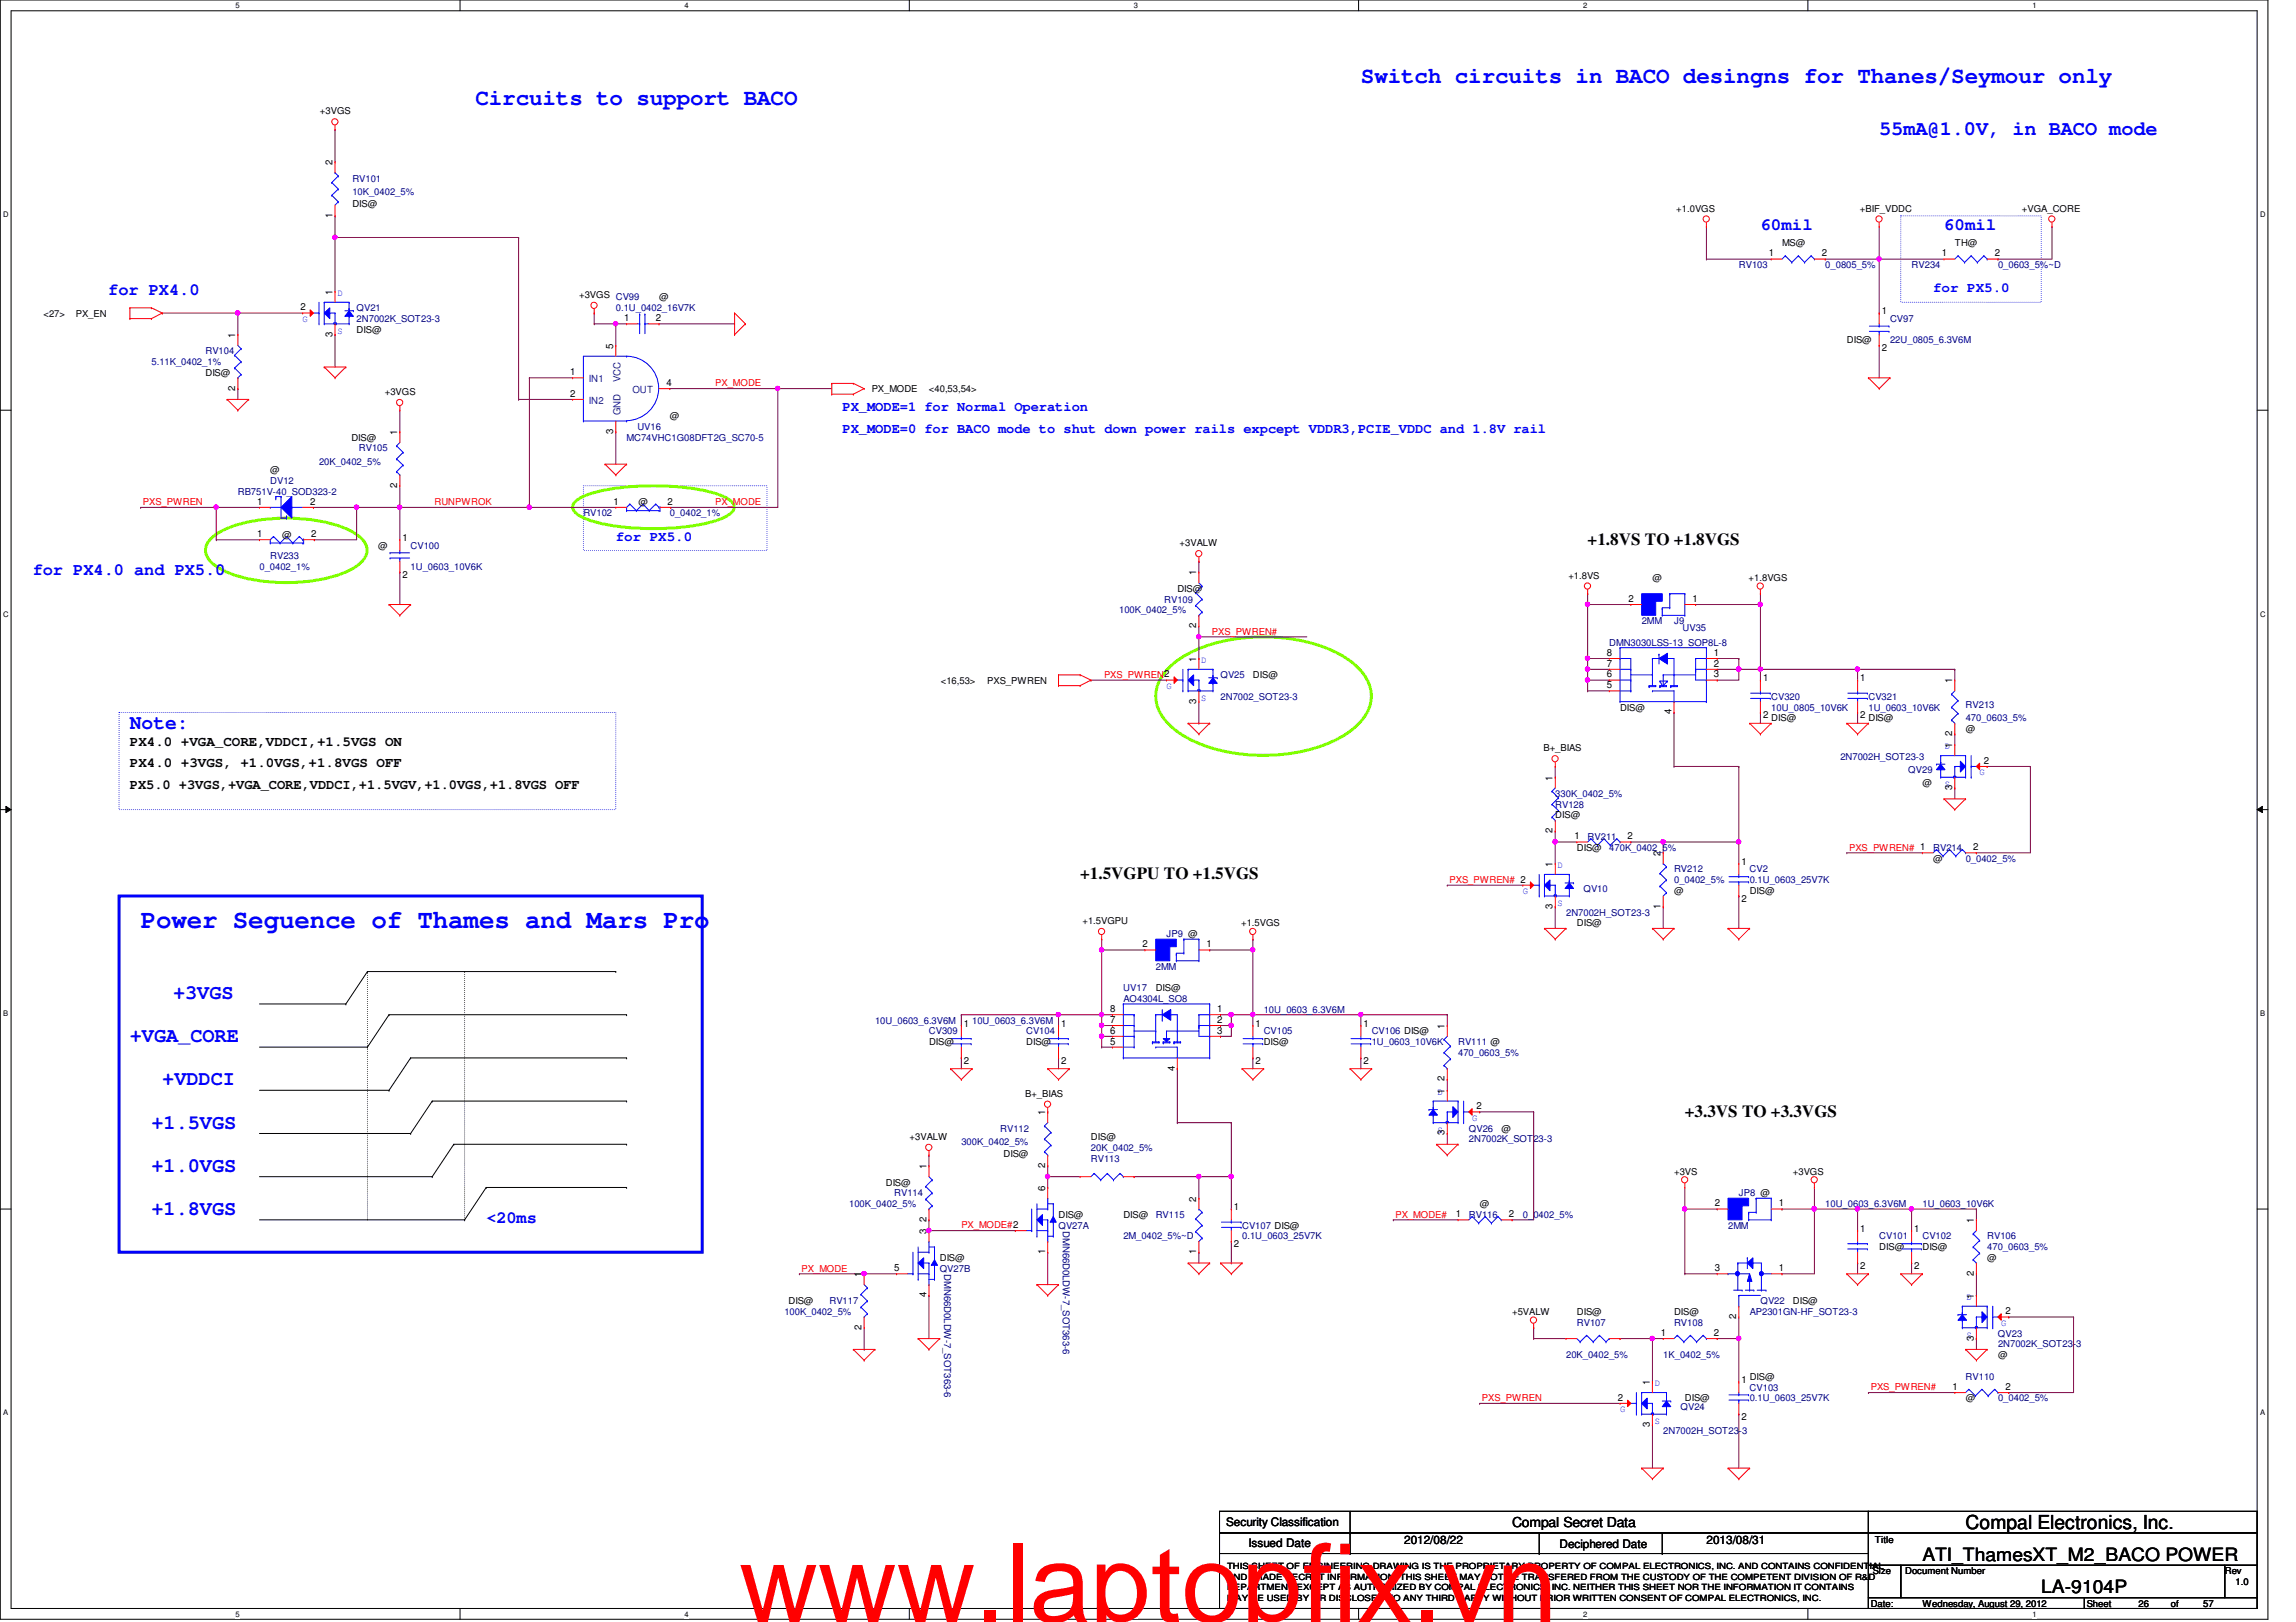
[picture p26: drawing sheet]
<svg xmlns="http://www.w3.org/2000/svg" width="297mm" height="210mm" viewBox="0 0 297 210" stroke-linecap="round" stroke-linejoin="round" font-family="sans-serif">
<defs><g id="words">
<text font-size="14.1" fill="#f00" x="95.6" y="209.9">www.laptopfix.vn</text>
<text font-size="3.3" fill="#00f" x="18.2" y="120.1">Power Seguence of Thames and Mars Pro</text>
<g font-size="2.9" fill="#00f">
<text x="176.1" y="10.8">Switch circuits in BACO desingns for Thanes/Seymour only</text>
<text x="61.5" y="13.6">Circuits to support BACO</text>
</g>
<g font-size="2.6" fill="#00f">
<text x="243.1" y="17.5">55mA@1.0V, in BACO mode</text>
<text x="16.8" y="94.4">Note:</text>
<text x="22.4" y="129.3">+3VGS</text>
<text x="16.8" y="134.9">+VGA_CORE</text>
<text x="21" y="140.5">+VDDCI</text>
<text x="19.6" y="146">+1.5VGS</text>
<text x="19.6" y="151.6">+1.0VGS</text>
<text x="19.6" y="157.2">+1.8VGS</text>
</g>
<text font-size="2.5" x="254.3" y="197.8">Compal Electronics, Inc.</text>
<g font-size="2.4">
<text x="248.7" y="202">ATI_ThamesXT_M2_BACO POWER</text>
<text x="264.1" y="206.2">LA-9104P</text>
</g>
<g font-size="2.2" fill="#00f">
<text x="227.7" y="29.8">60mil</text>
<text x="251.5" y="29.8">60mil</text>
<text x="14" y="38.1">for PX4.0</text>
<text x="4.2" y="74.5">for PX4.0 and PX5.0</text>
<text x="62.9" y="158.3">&lt;20ms</text>
</g>
<g font-size="2.2">
<text x="205.4" y="70.5">+1.8VS TO +1.8VGS</text>
<text x="139.7" y="113.8">+1.5VGPU TO +1.5VGS</text>
<text x="218" y="144.5">+3.3VS TO +3.3VGS</text>
</g>
<g font-size="1.8" fill="#00f">
<text x="250.1" y="37.8">for PX5.0</text>
<text x="109" y="53.2">PX_MODE=1 for Normal Operation</text>
<text x="109" y="56">PX_MODE=0 for BACO mode to shut down power rails expcept VDDR3,PCIE_VDDC and 1.8V rail</text>
<text x="79.7" y="70">for PX5.0</text>
</g>
<g font-size="1.8">
<text x="16.8" y="99.3">PX4.0 +3VGS, +1.0VGS,+1.8VGS OFF</text>
<text x="16.8" y="96.5">PX4.0 +VGA_CORE,VDDCI,+1.5VGS ON</text>
<text x="16.8" y="102.1">PX5.0 +3VGS,+VGA_CORE,VDDCI,+1.5VGV,+1.0VGS,+1.8VGS OFF</text>
<text x="195.6" y="197.6">Compal Secret Data</text>
</g>
<g font-size="1.5">
<text x="158.6" y="197.5">Security Classification</text>
<text x="161.5" y="200.2">Issued Date</text>
<text x="181.6" y="199.8">2012/08/22</text>
<text x="201.8" y="200.3">Deciphered Date</text>
<text x="220.8" y="199.8">2013/08/31</text>
</g>
<g font-size="1.3">
<text x="43" y="21.4" transform="rotate(-90 43 21.4)">2</text>
<text x="43" y="28.2" transform="rotate(-90 43 28.2)">1</text>
<text x="228.9" y="33.2">1</text>
<text x="235.7" y="33.2">2</text>
<text x="251.2" y="33.2">1</text>
<text x="258.1" y="33.2">2</text>
<text x="38.9" y="40.2">2</text>
<text x="43" y="38.1" transform="rotate(-90 43 38.1)">1</text>
<text x="80.8" y="41.6">1</text>
<text x="84.8" y="41.6">2</text>
<text x="243.5" y="40.6">1</text>
<text x="30.4" y="43.7" transform="rotate(-90 30.4 43.7)">1</text>
<text x="43" y="43.6" transform="rotate(-90 43 43.6)">3</text>
<text x="79.3" y="45.1" transform="rotate(-90 79.3 45.1)">5</text>
<text x="243.5" y="45.5">2</text>
<text x="30.4" y="50.5" transform="rotate(-90 30.4 50.5)">2</text>
<text x="73.8" y="48.6">1</text>
<text x="73.8" y="51.4">2</text>
<text x="86.2" y="50">4</text>
<text x="51.4" y="56.3" transform="rotate(-90 51.4 56.3)">1</text>
<text x="79.3" y="56.1" transform="rotate(-90 79.3 56.1)">3</text>
<text x="33.3" y="65.3">1</text>
<text x="40.1" y="65.3">2</text>
<text x="51.4" y="63.1" transform="rotate(-90 51.4 63.1)">2</text>
<text x="79.4" y="65.3">1</text>
<text x="86.4" y="65.3">2</text>
<text x="33.3" y="69.5">1</text>
<text x="40.3" y="69.5">2</text>
<text x="52.1" y="70">1</text>
<text x="52.1" y="74.8">2</text>
<text x="154.8" y="74.5" transform="rotate(-90 154.8 74.5)">1</text>
<text x="210.7" y="77.9">2</text>
<text x="218.9" y="77.9">1</text>
<text x="154.8" y="81.3" transform="rotate(-90 154.8 81.3)">2</text>
<text x="154.8" y="85.6" transform="rotate(-90 154.8 85.6)">1</text>
<text x="207.9" y="87.7">6</text>
<text x="207.9" y="89.1">5</text>
<text x="207.9" y="86.3">7</text>
<text x="207.9" y="84.9">8</text>
<text x="221.7" y="87.7">3</text>
<text x="221.7" y="86.3">2</text>
<text x="221.7" y="84.9">1</text>
<text x="228.1" y="88.1">1</text>
<text x="240.7" y="88.1">1</text>
<text x="252.6" y="88.4" transform="rotate(-90 252.6 88.4)">1</text>
<text x="154.8" y="91.1" transform="rotate(-90 154.8 91.1)">3</text>
<text x="216.2" y="92.5" transform="rotate(-90 216.2 92.5)">4</text>
<text x="228.1" y="93">2</text>
<text x="240.7" y="93">2</text>
<text x="252.6" y="95.3" transform="rotate(-90 252.6 95.3)">2</text>
<text x="200.9" y="101" transform="rotate(-90 200.9 101)">1</text>
<text x="252.6" y="96.8" transform="rotate(-90 252.6 96.8)">1</text>
<text x="256.7" y="98.8">2</text>
<text x="200.9" y="107.8" transform="rotate(-90 200.9 107.8)">2</text>
<text x="252.6" y="102.2" transform="rotate(-90 252.6 102.2)">3</text>
<text x="200.9" y="112.2" transform="rotate(-90 200.9 112.2)">1</text>
<text x="203.7" y="108.6">1</text>
<text x="210.6" y="108.6">2</text>
<text x="214.8" y="110.8" transform="rotate(-90 214.8 110.8)">2</text>
<text x="225.3" y="111.9">1</text>
<text x="255.3" y="110">2</text>
<text x="200.9" y="117.6" transform="rotate(-90 200.9 117.6)">3</text>
<text x="214.8" y="117.6" transform="rotate(-90 214.8 117.6)">1</text>
<text x="225.3" y="116.7">2</text>
<text x="147.8" y="122.6">2</text>
<text x="156.1" y="122.6">1</text>
<text x="143.6" y="131">8</text>
<text x="157.5" y="131">1</text>
<text x="124.7" y="132.8">1</text>
<text x="124.7" y="137.7">2</text>
<text x="137.3" y="132.8">1</text>
<text x="137.3" y="137.7">2</text>
<text x="143.6" y="133.8">6</text>
<text x="143.6" y="135.2">5</text>
<text x="143.6" y="132.4">7</text>
<text x="157.5" y="132.4">2</text>
<text x="157.5" y="133.8">3</text>
<text x="162.4" y="132.8">1</text>
<text x="162.4" y="137.7">2</text>
<text x="176.4" y="132.8">1</text>
<text x="176.4" y="137.7">2</text>
<text x="186.9" y="133.1" transform="rotate(-90 186.9 133.1)">1</text>
<text x="152" y="138.6" transform="rotate(-90 152 138.6)">4</text>
<text x="186.9" y="141.5" transform="rotate(-90 186.9 141.5)">1</text>
<text x="186.9" y="140" transform="rotate(-90 186.9 140)">2</text>
<text x="191" y="143.6">2</text>
<text x="135.2" y="144.3" transform="rotate(-90 135.2 144.3)">1</text>
<text x="186.9" y="146.9" transform="rotate(-90 186.9 146.9)">3</text>
<text x="119.8" y="151.3" transform="rotate(-90 119.8 151.3)">1</text>
<text x="135.2" y="154.1" transform="rotate(-90 135.2 154.1)">6</text>
<text x="135.2" y="151.1" transform="rotate(-90 135.2 151.1)">2</text>
<text x="154.8" y="155.5" transform="rotate(-90 154.8 155.5)">2</text>
<text x="119.8" y="159.7" transform="rotate(-90 119.8 159.7)">3</text>
<text x="119.8" y="158.1" transform="rotate(-90 119.8 158.1)">2</text>
<text x="159.6" y="156.6">1</text>
<text x="159.6" y="161.4">2</text>
<text x="188.3" y="157.5">1</text>
<text x="195.2" y="157.5">2</text>
<text x="221.9" y="156.1">2</text>
<text x="230.1" y="156.1">1</text>
<text x="240.7" y="159.4">1</text>
<text x="247.6" y="159.4">1</text>
<text x="255.4" y="158.3" transform="rotate(-90 255.4 158.3)">1</text>
<text x="111.5" y="165.3" transform="rotate(-90 111.5 165.3)">1</text>
<text x="115.7" y="164.5">5</text>
<text x="119.8" y="167.9" transform="rotate(-90 119.8 167.9)">4</text>
<text x="135.2" y="162.3" transform="rotate(-90 135.2 162.3)">1</text>
<text x="154.8" y="162.3" transform="rotate(-90 154.8 162.3)">1</text>
<text x="221.9" y="164.5">3</text>
<text x="230.1" y="164.5">1</text>
<text x="240.7" y="164.2">2</text>
<text x="247.6" y="164.2">2</text>
<text x="255.4" y="165.1" transform="rotate(-90 255.4 165.1)">2</text>
<text x="111.5" y="172.1" transform="rotate(-90 111.5 172.1)">2</text>
<text x="214.9" y="172.9">1</text>
<text x="221.7" y="172.9">2</text>
<text x="224.6" y="170.7" transform="rotate(-90 224.6 170.7)">2</text>
<text x="255.4" y="173.5" transform="rotate(-90 255.4 173.5)">3</text>
<text x="255.4" y="168.1" transform="rotate(-90 255.4 168.1)">1</text>
<text x="259.5" y="170.1">2</text>
<text x="213.4" y="179.2" transform="rotate(-90 213.4 179.2)">1</text>
<text x="225.3" y="178.9">1</text>
<text x="252.6" y="179.9">1</text>
<text x="259.5" y="179.9">2</text>
<text x="209.3" y="181.3">2</text>
<text x="213.4" y="184.7" transform="rotate(-90 213.4 184.7)">3</text>
<text x="225.3" y="183.8">2</text>
</g>
<g font-size="1.3" fill="#004080">
<text x="76.2" y="49.5">IN1</text>
<text x="76.2" y="52.3">IN2</text>
<text x="80.3" y="53.8" transform="rotate(-90 80.3 53.8)">GND</text>
<text x="80.3" y="49.4" transform="rotate(-90 80.3 49.4)">VCC</text>
<text x="81.8" y="50.9">OUT</text>
</g>
<g font-size="1.2">
<text x="41.4" y="14.8">+3VGS</text>
<text x="45.6" y="26.8">DIS@</text>
<text x="216.9" y="27.4">+1.0VGS</text>
<text x="240.6" y="27.4">+BIF_VDDC</text>
<text x="261.6" y="27.4">+VGA_CORE</text>
<text x="230.6" y="31.9">MS@</text>
<text x="252.9" y="31.9">TH@</text>
<text x="5.6" y="41">&lt;27&gt;</text>
<text x="9.8" y="41">PX_EN</text>
<text x="74.9" y="38.6">+3VGS CV99</text>
<text x="85.3" y="38.9">@</text>
<text x="46.1" y="43.1">DIS@</text>
<text x="238.9" y="44.4">DIS@</text>
<text x="26.6" y="48.6">DIS@</text>
<text x="49.8" y="51.1">+3VGS</text>
<text x="112.8" y="50.8">PX_MODE</text>
<text x="120.2" y="50.8">&lt;40,53,54&gt;</text>
<text x="45.5" y="57">DIS@</text>
<text x="86.7" y="54.2">@</text>
<text x="35" y="61.2">@</text>
<text x="82.6" y="65.4">@</text>
<text x="36.5" y="69.6">@</text>
<text x="48.9" y="71">@</text>
<text x="152.6" y="70.7">+3VALW</text>
<text x="152.3" y="76.6">DIS@</text>
<text x="202.9" y="74.9">+1.8VS</text>
<text x="213.8" y="75.2">@</text>
<text x="226.2" y="75.2">+1.8VGS</text>
<text x="121.7" y="88.5">&lt;16,53&gt;</text>
<text x="127.7" y="88.5">PXS_PWREN</text>
<text x="162.1" y="87.8">DIS@</text>
<text x="209.6" y="91.9">DIS@</text>
<text x="229.2" y="93.3">DIS@</text>
<text x="241.7" y="93.3">DIS@</text>
<text x="254.3" y="94.7">@</text>
<text x="199.7" y="97.2">B+_BIAS</text>
<text x="248.7" y="101.7">@</text>
<text x="201.2" y="105.9">DIS@</text>
<text x="204" y="110.1">DIS@</text>
<text x="250.1" y="111.5">@</text>
<text x="140" y="119.6">+1.5VGPU</text>
<text x="160.6" y="119.9">+1.5VGS</text>
<text x="204" y="119.9">DIS@</text>
<text x="216.6" y="115.7">@</text>
<text x="226.4" y="115.7">DIS@</text>
<text x="149.5" y="128.3">DIS@</text>
<text x="120.2" y="135.3">DIS@</text>
<text x="132.8" y="135.3">DIS@</text>
<text x="163.5" y="135.3">DIS@</text>
<text x="132.6" y="141.9">B+_BIAS</text>
<text x="117.7" y="147.5">+3VALW</text>
<text x="129.8" y="149.8">DIS@</text>
<text x="141.1" y="147.5">DIS@</text>
<text x="194.2" y="146.4">@</text>
<text x="114.6" y="153.4">DIS@</text>
<text x="216.6" y="152">+3VS</text>
<text x="231.9" y="152">+3VGS</text>
<text x="136.9" y="157.6">DIS@</text>
<text x="145.3" y="157.6">DIS@</text>
<text x="191.4" y="156.2">@</text>
<text x="243.1" y="161.8">DIS@</text>
<text x="248.7" y="161.8">DIS@</text>
<text x="121.6" y="163.2">DIS@</text>
<text x="257.1" y="163.2">@</text>
<text x="102" y="168.8">DIS@</text>
<text x="195.6" y="170.2">+5VALW</text>
<text x="204" y="170.2">DIS@</text>
<text x="216.6" y="170.2">DIS@</text>
<text x="232" y="168.8">DIS@</text>
<text x="226.4" y="178.6">DIS@</text>
<text x="258.5" y="175.8">@</text>
<text x="218" y="181.4">DIS@</text>
<text x="254.3" y="181.4">@</text>
<text x="242.3" y="203.7">Size</text>
<text x="242.6" y="199.6">Title</text>
<text x="246.5" y="203.7">Document Number</text>
<text x="287.8" y="203.7">Rev</text>
<text x="242" y="207.9">Date:</text>
<text x="248.7" y="207.9">Wednesday, August 29, 2012</text>
<text x="270" y="207.9">Sheet</text>
<text x="276.6" y="207.9">26</text>
<text x="280.8" y="207.9">of</text>
<text x="285" y="207.9">57</text>
<text x="289.2" y="205.1">1.0</text>
</g>
<g font-size="1.2" fill="#000080">
<text x="45.6" y="23.5">RV101</text>
<text x="45.6" y="25.2">10K_0402_5%</text>
<text x="225" y="34.7">RV103</text>
<text x="236.1" y="34.7">0_0805_5%</text>
<text x="247.3" y="34.7">RV234</text>
<text x="258.5" y="34.7">0_0603_5%~D</text>
<text x="46.1" y="40.3">QV21</text>
<text x="46.1" y="41.7">2N7002K_SOT23-3</text>
<text x="79.7" y="40.3">0.1U_0402_16V7K</text>
<text x="244.5" y="41.7">CV97</text>
<text x="19.6" y="47.2">5.11K_0402_1%</text>
<text x="26.6" y="45.8">RV104</text>
<text x="244.5" y="44.4">22U_0805_6.3V6M</text>
<text x="46.4" y="58.4">RV105</text>
<text x="81.1" y="57">MC74VHC1G08DFT2G_SC70-5</text>
<text x="82.5" y="55.6">UV16</text>
<text x="30.8" y="64">RB751V-40_SOD323-2</text>
<text x="35" y="62.6">DV12</text>
<text x="41.3" y="60.1">20K_0402_5%</text>
<text x="53.1" y="71">CV100</text>
<text x="75.5" y="66.8">RV102</text>
<text x="86.7" y="66.8">0_0402_1%</text>
<text x="33.6" y="73.8">0_0402_1%</text>
<text x="35" y="72.4">RV233</text>
<text x="53.1" y="73.8">1U_0603_10V6K</text>
<text x="150.6" y="78">RV109</text>
<text x="144.8" y="79.4">100K_0402_5%</text>
<text x="208.2" y="83.6">DMN3030LSS-13_SOP8L-8</text>
<text x="212.4" y="80.8">2MM</text>
<text x="216.6" y="80.8">J9</text>
<text x="217.7" y="81.6">UV35</text>
<text x="157.9" y="87.8">QV25</text>
<text x="157.9" y="90.6">2N7002_SOT23-3</text>
<text x="229.1" y="90.6">CV320</text>
<text x="229.2" y="91.9">10U_0805_10V6K</text>
<text x="241.7" y="90.6">CV321</text>
<text x="241.7" y="91.9">1U_0603_10V6K</text>
<text x="254.3" y="91.7">RV213</text>
<text x="254.3" y="93.3">470_0603_5%</text>
<text x="238.1" y="98.4">2N7002H_SOT23-3</text>
<text x="246.9" y="100">QV29</text>
<text x="201.2" y="104.5">RV128</text>
<text x="201.2" y="103.1">330K_0402_5%</text>
<text x="205.4" y="108.7">RV211</text>
<text x="208.2" y="110.1">470K_0402_5%</text>
<text x="216.6" y="112.9">RV212</text>
<text x="226.4" y="112.9">CV2</text>
<text x="250.1" y="110.1">RV214</text>
<text x="254.3" y="111.5">0_0402_5%</text>
<text x="202.6" y="118.5">2N7002H_SOT23-3</text>
<text x="204.8" y="115.4">QV10</text>
<text x="216.6" y="114.3">0_0402_5%</text>
<text x="226.4" y="114.3">0.1U_0603_25V7K</text>
<text x="149.5" y="125.5">2MM</text>
<text x="150.9" y="121.3">JP9 @</text>
<text x="145.3" y="128.3">UV17</text>
<text x="145.3" y="129.7">AO4304L_SO8</text>
<text x="163.5" y="131.1">10U_0603_6.3V6M</text>
<text x="113.2" y="132.5">10U_0603_6.3V6M</text>
<text x="120.2" y="133.9">CV309</text>
<text x="125.8" y="132.5">10U_0603_6.3V6M</text>
<text x="132.8" y="133.9">CV104</text>
<text x="163.5" y="133.9">CV105</text>
<text x="177.5" y="133.9">CV106 DIS@</text>
<text x="177.5" y="135.3">1U_0603_10V6K</text>
<text x="188.6" y="135.3">RV111 @</text>
<text x="188.6" y="136.7">470_0603_5%</text>
<text x="124.4" y="148.1">300K_0402_5%</text>
<text x="129.4" y="146.4">RV112</text>
<text x="141.1" y="148.9">20K_0402_5%</text>
<text x="190" y="146.4">QV26</text>
<text x="190" y="147.8">2N7002K_SOT23-3</text>
<text x="115.7" y="154.8">RV114</text>
<text x="141.1" y="150.3">RV113</text>
<text x="225" y="154.8">JP8 @</text>
<text x="109.9" y="156.2">100K_0402_5%</text>
<text x="136.9" y="159">QV27A</text>
<text x="137.5" y="159.3" transform="rotate(90 137.5 159.3)">DMN66D0LDW-7_SOT363-6</text>
<text x="145.3" y="160.4">2M_0402_5%~D</text>
<text x="149.5" y="157.6">RV115</text>
<text x="160.7" y="159">CV107 DIS@</text>
<text x="160.7" y="160.4">0.1U_0603_25V7K</text>
<text x="190" y="157.6">RV116</text>
<text x="197" y="157.6">0_0402_5%</text>
<text x="223.6" y="159">2MM</text>
<text x="236.1" y="156.2">10U_0603_6.3V6M</text>
<text x="243.1" y="160.4">CV101</text>
<text x="248.7" y="160.4">CV102</text>
<text x="248.7" y="156.2">1U_0603_10V6K</text>
<text x="257.1" y="160.4">RV106</text>
<text x="257.1" y="161.8">470_0603_5%</text>
<text x="121.6" y="164.6">QV27B</text>
<text x="122.1" y="164.8" transform="rotate(90 122.1 164.8)">DMN66D0LDW-7_SOT363-6</text>
<text x="101.5" y="170.2">100K_0402_5%</text>
<text x="107.3" y="168.8">RV117</text>
<text x="204" y="171.6">RV107</text>
<text x="216.6" y="171.6">RV108</text>
<text x="226.4" y="170.2">AP2301GN-HF_SOT23-3</text>
<text x="227.7" y="168.8">QV22</text>
<text x="258.5" y="173">QV23</text>
<text x="202.6" y="175.8">20K_0402_5%</text>
<text x="215.2" y="175.8">1K_0402_5%</text>
<text x="226.4" y="180">CV103</text>
<text x="254.3" y="178.6">RV110</text>
<text x="258.5" y="174.4">2N7002K_SOT23-3</text>
<text x="215.2" y="185.5">2N7002H_SOT23-3</text>
<text x="217.4" y="182.5">QV24</text>
<text x="226.4" y="181.4">0.1U_0603_25V7K</text>
<text x="258.5" y="181.4">0_0402_5%</text>
</g>
<g font-size="1.2" fill="#00f">
<text x="39.2" y="41.7">G</text>
<text x="43.6" y="38.3">D</text>
<text x="43.6" y="43.2">S</text>
<text x="150.9" y="89.2">G</text>
<text x="155.4" y="85.8">D</text>
<text x="155.4" y="90.7">S</text>
<text x="251.6" y="97">D</text>
<text x="251.6" y="101.9">S</text>
<text x="256.1" y="100.3">G</text>
<text x="201.5" y="112.4">D</text>
<text x="197" y="115.7">G</text>
<text x="201.5" y="117.3">S</text>
<text x="186" y="141.7">D</text>
<text x="186" y="146.6">S</text>
<text x="190.5" y="145">G</text>
<text x="254.4" y="168.2">D</text>
<text x="254.4" y="173.1">S</text>
<text x="258.9" y="171.6">G</text>
<text x="214.1" y="179.4">D</text>
<text x="209.6" y="182.8">G</text>
<text x="214.1" y="184.3">S</text>
</g>
<g font-size="1.2" fill="#f00">
<text x="92.5" y="50">PX_MODE</text>
<text x="18.5" y="65.4">PXS_PWREN</text>
<text x="56.2" y="65.4">RUNPWROK</text>
<text x="92.5" y="65.4">PX_MODE</text>
<text x="156.8" y="82.1">PXS_PWREN#</text>
<text x="142.8" y="87.7">PXS_PWREN2</text>
<text x="239.2" y="110.1">PXS_PWREN# 1</text>
<text x="187.5" y="114.3">PXS_PWREN# 2</text>
<text x="124.4" y="159">PX_MODE#2</text>
<text x="180.5" y="157.6">PX_MODE#</text>
<text x="103.7" y="164.5">PX_MODE</text>
<text x="242" y="179.9">PXS_PWREN#</text>
<text x="191.7" y="181.3">PXS_PWREN</text>
</g>
<g font-size="1.1">
<text x="158.7" y="203.1">THIS SHEET OF ENGINEERING DRAWING IS THE PROPRIETARY PROPERTY OF COMPAL ELECTRONICS, INC. AND CONTAINS CONFIDENTIAL</text>
<text x="158.8" y="204.4">AND TRADE SECRET INFORMATION. THIS SHEET MAY NOT BE TRANSFERED FROM THE CUSTODY OF THE COMPETENT DIVISION OF R&amp;D</text>
<text x="158.8" y="205.8">DEPARTMENT EXCEPT AS AUTHORIZED BY COMPAL ELECTRONICS, INC. NEITHER THIS SHEET NOR THE INFORMATION IT CONTAINS</text>
<text x="158.8" y="207.1">MAY BE USED BY OR DISCLOSED TO ANY THIRD PARTY WITHOUT PRIOR WRITTEN CONSENT OF COMPAL ELECTRONICS, INC.</text>
</g>
<g font-size="1">
<text x="30.5" y="1.1">5</text>
<text x="88.6" y="1.1">4</text>
<text x="146.7" y="1.1">3</text>
<text x="204.8" y="1.1">2</text>
<text x="262.9" y="1.1">1</text>
<text x=".4" y="28.1">D</text>
<text x="292.4" y="28.1">D</text>
<text x=".4" y="79.8">C</text>
<text x="292.4" y="79.8">C</text>
<text x=".4" y="131.5">B</text>
<text x="292.4" y="131.5">B</text>
<text x=".4" y="183.2">A</text>
<text x="292.4" y="183.2">A</text>
<text x="30.5" y="209.2">5</text>
<text x="88.6" y="209.2">4</text>
<text x="146.7" y="209.2">3</text>
<text x="204.8" y="209.2">2</text>
<text x="262.9" y="209.2">1</text>
</g>
</g></defs>
<path d="M0 0h293.4v209.5h-293.4zM1.4 1.4h290.6v206.8h-290.6z" fill="none" stroke="#000" stroke-width=".13"/>
<g fill="#fff">
<path d="M30.5 .2h.5v1.1h-.5z"/>
<path d="M30.5 208.3h.5v1.1h-.5z"/>
</g>
<path d="M59.5 0v1.4M59.5 208.2v1.3" fill="none" stroke="#000" stroke-width=".13"/>
<g fill="#fff">
<path d="M88.6 .2h.5v1.1h-.5z"/>
<path d="M88.6 208.3h.5v1.1h-.5z"/>
</g>
<path d="M117.6 0v1.4M117.6 208.2v1.3" fill="none" stroke="#000" stroke-width=".13"/>
<g fill="#fff">
<path d="M146.7 .2h.5v1.1h-.5z"/>
<path d="M146.7 208.3h.5v1.1h-.5z"/>
</g>
<path d="M175.8 0v1.4M175.8 208.2v1.3" fill="none" stroke="#000" stroke-width=".13"/>
<g fill="#fff">
<path d="M204.8 .2h.6v1.1h-.6z"/>
<path d="M204.8 208.3h.6v1.1h-.6z"/>
</g>
<path d="M233.9 0v1.4M233.9 208.2v1.3" fill="none" stroke="#000" stroke-width=".13"/>
<g fill="#fff">
<path d="M262.9 .2h.6v1.1h-.6z"/>
<path d="M262.9 208.3h.6v1.1h-.6z"/>
<path d="M.4 27.2h.7v1.1h-.7z"/>
<path d="M292.4 27.2h.7v1.1h-.7z"/>
<path d="M.4 78.9h.7v1.1h-.7z"/>
<path d="M292.4 78.9h.7v1.1h-.7z"/>
</g>
<path d="M0 53.1h1.4M292 53.1h1.4" fill="none" stroke="#000" stroke-width=".13"/>
<g fill="#fff">
<path d="M.4 130.6h.7v1.1h-.7z"/>
<path d="M292.4 130.6h.6v1.1h-.6z"/>
</g>
<path d="M0 104.8h1.4M.8 104.4l.6 .4-.6 .4zM292 104.8l.7-.4v.8zM292 104.8h1.4" fill="none" stroke="#000" stroke-width=".13"/>
<path d="M.8 104.4l.6 .4-.6 .4zM292 104.8l.7-.4v.8z" fill="#000"/>
<g fill="#fff">
<path d="M.4 182.3h.7v1.1h-.7z"/>
<path d="M292.4 182.3h.6v1.1h-.6z"/>
</g>
<g fill="none" stroke="#000" stroke-width=".13">
<path d="M33.6 129.9h11.1M33.6 135.5h13.9M44.7 129.9h.1M47.5 125.7l-2.8 4.2M47.5 125.7h.1M47.5 135.5h.1M47.5 125.7h32.2M50.3 131.3h.1M50.3 131.3h30.8M50.3 131.3l-2.8 4.2M53.1 136.9h.1M53.1 136.9h28"/>
<path d="M53.1 136.9l-2.8 4.2M79.7 125.7h.1M81.1 131.3h.1M81.1 136.9h.1M0 156.5h1.4M33.6 141.1h16.7M33.6 146.7h19.5M33.6 152.3h22.3M33.6 157.9h26.5M50.3 141.1h.1M53.1 146.7h.1M55.9 142.5h.1"/>
<path d="M55.9 152.3h.1M55.9 142.5h25.2M55.9 142.5l-2.8 4.2M58.7 148.1h.1M58.7 148.1h22.4M58.7 148.1l-2.8 4.2M60.1 157.9h.1M62.9 153.7h.1M62.9 153.7h18.2M62.9 153.7l-2.8 4.2M81.1 142.5h.1M81.1 148.1h.1"/>
<path d="M81.1 153.7h.1M292 156.5h1.4"/>
</g>
<path d="M47.5 125.7v32.2M60.1 125.7h.1M47.5 157.9h.1M60.1 157.9v-32.2" fill="none" stroke="#000" stroke-width=".13" stroke-dasharray="0 .3"/>
<path d="M15.4 116h75.4v46.1h-75.4z" fill="none" stroke="#00f" stroke-width=".38"/>
<path d="M245.9 27.9h18.2v11.2h-18.2zM75.5 62.9h23.7v8.3h-23.7zM15.4 92.2h64.3v12.6h-64.3z" fill="none" stroke="#00f" stroke-width=".13" stroke-dasharray="0 .3"/>
<path d="M27.5 69.5a12.8 12.8 0 0 1 6.5-2.3 22.1 22.1 0 0 1 10.9 1.3 4.4 4.4 0 0 1 2.5 2.1 2.09 2.09 0 0 1-.9 2.4 12.9 12.9 0 0 1-6.4 2.2 21.7 21.7 0 0 1-11-1.3 4.4 4.4 0 0 1-2.4-2.1 2.09 2.09 0 0 1 .8-2.3zM74.5 64.8a11.8 11.8 0 0 1 5.6-1.7 34.2 34.2 0 0 1 12.3 .7 4.3 4.3 0 0 1 2.5 1.4l.1 .4a2.19 2.19 0 0 1-1.7 1.5 28.4 28.4 0 0 1-11.8 1.2 17.2 17.2 0 0 1-6.5-1.5l-.5-.4a.94 .94 0 0 1 0-1.6zM150.9 86.7a13.8 13.8 0 0 1 7.8-3.8 22.8 22.8 0 0 1 14.6 1.8 7.3 7.3 0 0 1 4 4.5 5.1 5.1 0 0 1-2.1 5 17.7 17.7 0 0 1-10.1 3.5 21.5 21.5 0 0 1-11.5-2.2 7.3 7.3 0 0 1-4-4.5 4.7 4.7 0 0 1 1.3-4.3z" fill="none" stroke="#80ff00" stroke-width=".38"/>
<path d="M43.3 30.7h.1M43.3 30.7v7M43.3 43.3h.1M43.3 43.3v4.2M28 65.7h.1M28 65.7h5.6M51.7 65.7h.1M51.7 65.7h16.8" fill="none" stroke="#800040" stroke-width=".13"/>
<circle cx="68.5" cy="65.6" r=".29" fill="#f0f"/>
<circle cx="68.5" cy="65.6" r=".29" fill="none" stroke="#f0f" stroke-width=".13"/>
<circle cx="51.7" cy="65.6" r=".29" fill="#f0f"/>
<circle cx="51.7" cy="65.6" r=".29" fill="none" stroke="#f0f" stroke-width=".13"/>
<path d="M43.3 30.7h.1M43.3 30.7h23.8M67.1 30.7h.1M67.1 30.7v21M100.6 50.3h7M100.6 50.3h.1" fill="none" stroke="#800040" stroke-width=".13"/>
<circle cx="43.3" cy="30.7" r=".29" fill="#f0f"/>
<circle cx="43.3" cy="30.7" r=".29" fill="none" stroke="#f0f" stroke-width=".13"/>
<path d="M68.5 48.9h.1M68.5 48.9v16.8M86.7 50.3h13.9M100.6 50.3h.1M152.3 138.3h.1M152.3 138.3v7M162.1 131.3h.1M162.1 131.3h14" fill="none" stroke="#800040" stroke-width=".13"/>
<circle cx="176" cy="131.3" r=".29" fill="#f0f"/>
<circle cx="176" cy="131.3" r=".29" fill="none" stroke="#f0f" stroke-width=".13"/>
<circle cx="162.1" cy="131.3" r=".29" fill="#f0f"/>
<circle cx="162.1" cy="131.3" r=".29" fill="none" stroke="#f0f" stroke-width=".13"/>
<g fill="none" stroke="#800040" stroke-width=".13">
<path d="M136.9 131.3h7M136.9 131.3h.1M136.9 136.9h.1M136.9 136.9v1.4M142.5 134.1h1.4M142.5 131.3h.1M142.5 134.1h.1M142.5 131.3v1.4M157.9 134.1h.1M157.9 134.1h1.4M176.1 136.9h.1M176.1 136.9v1.4"/>
<path d="M135.5 162.1h.1M135.5 162.1v4.1"/>
</g>
<circle cx="142.5" cy="131.3" r=".29" fill="#f0f"/>
<circle cx="142.5" cy="131.3" r=".29" fill="none" stroke="#f0f" stroke-width=".13"/>
<g fill="none" stroke="#800040" stroke-width=".13">
<path d="M142.5 132.7h1.4M142.5 132.7h.1M157.9 131.3h.1M157.9 131.3h1.4M159.3 132.7h.1M159.3 132.7v1.4M162.1 136.9h.1M162.1 131.3h.1M162.1 131.3v1.4M162.1 136.9v1.4M176.1 131.3h.1M176.1 131.3v1.4"/>
<path d="M187.2 131.3h.1M187.2 139.7h.1M187.2 131.3v1.4M187.2 139.7v1.4M187.2 146.7h.1M187.2 146.7v1.4M191.4 143.9h7M191.4 143.9h.1"/>
</g>
<circle cx="159.3" cy="132.7" r=".29" fill="#f0f"/>
<circle cx="159.3" cy="132.7" r=".29" fill="none" stroke="#f0f" stroke-width=".13"/>
<path d="M142.5 135.5h1.4M142.5 135.5h.1M157.9 132.7h.1M157.9 132.7h1.4M159.3 131.3h2.8M159.3 131.3h.1M152.3 145.3h.1M152.3 145.3h7" fill="none" stroke="#800040" stroke-width=".13"/>
<circle cx="159.3" cy="131.3" r=".29" fill="#f0f"/>
<circle cx="159.3" cy="131.3" r=".29" fill="none" stroke="#f0f" stroke-width=".13"/>
<path d="M142.5 132.7h.1M142.5 132.7v1.4" fill="none" stroke="#800040" stroke-width=".13"/>
<circle cx="142.5" cy="132.7" r=".29" fill="#f0f"/>
<circle cx="142.5" cy="132.7" r=".29" fill="none" stroke="#f0f" stroke-width=".13"/>
<path d="M142.5 134.1h.1M142.5 134.1v1.4" fill="none" stroke="#800040" stroke-width=".13"/>
<circle cx="142.5" cy="134.1" r=".29" fill="#f0f"/>
<circle cx="142.5" cy="134.1" r=".29" fill="none" stroke="#f0f" stroke-width=".13"/>
<path d="M159.3 131.3h.1M159.3 131.3v1.4M159.3 152.3h.1M159.3 145.3h.1M159.3 145.3v11.2M159.3 163.4h.1M159.3 160.7v2.7" fill="none" stroke="#800040" stroke-width=".13"/>
<circle cx="159.3" cy="131.3" r=".29" fill="#f0f"/>
<circle cx="159.3" cy="131.3" r=".29" fill="none" stroke="#f0f" stroke-width=".13"/>
<path d="M136.9 131.3h.1M136.9 131.3v1.4" fill="none" stroke="#800040" stroke-width=".13"/>
<circle cx="136.9" cy="131.3" r=".29" fill="#f0f"/>
<circle cx="136.9" cy="131.3" r=".29" fill="none" stroke="#f0f" stroke-width=".13"/>
<path d="M176.1 131.3h11.1M176.1 131.3h.1M135.5 152.3h.1M135.5 152.3v1.4M155.1 152.3h.1M155.1 152.3h4.2" fill="none" stroke="#800040" stroke-width=".13"/>
<circle cx="159.3" cy="152.2" r=".29" fill="#f0f"/>
<circle cx="159.3" cy="152.2" r=".29" fill="none" stroke="#f0f" stroke-width=".13"/>
<circle cx="155.1" cy="152.2" r=".29" fill="#f0f"/>
<circle cx="155.1" cy="152.2" r=".29" fill="none" stroke="#f0f" stroke-width=".13"/>
<path d="M135.5 152.3h.1M135.5 152.3h4.2" fill="none" stroke="#800040" stroke-width=".13"/>
<circle cx="135.5" cy="152.2" r=".29" fill="#f0f"/>
<circle cx="135.5" cy="152.2" r=".29" fill="none" stroke="#f0f" stroke-width=".13"/>
<path d="M162.1 122.9h.1M162.1 122.9v8.4M135.5 150.9h.1M135.5 150.9v1.4" fill="none" stroke="#800040" stroke-width=".13"/>
<circle cx="162.1" cy="122.9" r=".29" fill="#f0f"/>
<circle cx="162.1" cy="122.9" r=".29" fill="none" stroke="#f0f" stroke-width=".13"/>
<path d="M142.5 122.9h.1M142.5 122.9v8.4" fill="none" stroke="#800040" stroke-width=".13"/>
<circle cx="142.5" cy="122.9" r=".29" fill="#f0f"/>
<circle cx="142.5" cy="122.9" r=".29" fill="none" stroke="#f0f" stroke-width=".13"/>
<path d="M120.2 159.3h11.2M120.2 159.3h.1M180.3 157.9h.1M180.3 157.9h8.3M195.6 157.9h2.8M195.6 157.9h.1" fill="none" stroke="#800040" stroke-width=".13"/>
<circle cx="120.1" cy="159.2" r=".29" fill="#f0f"/>
<circle cx="120.1" cy="159.2" r=".29" fill="none" stroke="#f0f" stroke-width=".13"/>
<path d="M198.4 143.9h.1M198.4 143.9v14M230.5 156.5h.1M230.5 156.5h4.2M213.8 184.4h.1M213.8 184.4v5.6" fill="none" stroke="#800040" stroke-width=".13"/>
<circle cx="234.7" cy="156.4" r=".29" fill="#f0f"/>
<circle cx="234.7" cy="156.4" r=".29" fill="none" stroke="#f0f" stroke-width=".13"/>
<path d="M218 156.5h.1M218 153.7v2.8M218 156.5h4.2M213.8 173.2h.1M213.8 173.2v5.6M213.8 173.2h1.4" fill="none" stroke="#800040" stroke-width=".13"/>
<circle cx="213.7" cy="173.2" r=".29" fill="#f0f"/>
<circle cx="213.7" cy="173.2" r=".29" fill="none" stroke="#f0f" stroke-width=".13"/>
<path d="M225 173.2h.1M225 173.2v5.6" fill="none" stroke="#800040" stroke-width=".13"/>
<circle cx="224.9" cy="173.2" r=".29" fill="#f0f"/>
<circle cx="224.9" cy="173.2" r=".29" fill="none" stroke="#f0f" stroke-width=".13"/>
<path d="M218 156.5h.1M218 156.5v8.3M234.7 156.5h.1M234.7 156.5v8.3h-4.2M218 164.8h.1M218 164.8h4.2M230.5 164.8h.1" fill="none" stroke="#800040" stroke-width=".13"/>
<circle cx="217.9" cy="156.4" r=".29" fill="#f0f"/>
<circle cx="217.9" cy="156.4" r=".29" fill="none" stroke="#f0f" stroke-width=".13"/>
<g fill="none" stroke="#800040" stroke-width=".13">
<path d="M247.3 156.5h.1M247.3 156.5h8.4M255.7 156.5h.1M255.7 156.5v1.4M198.4 171.8h.1M198.4 173.2h.1M198.4 171.8v1.4M198.4 173.2h4.2M209.6 173.2h.1M209.6 173.2h4.2M255.7 173.2h.1M255.7 167.6h.1"/>
<path d="M255.7 164.8v2.8M255.7 173.2v1.4M259.9 170.4h.1M259.9 170.4h8.4M268.3 170.4h.1M268.3 170.4v9.8h-8.4M225 183h.1M225 183v7M241.7 180.2h11.2M241.7 180.2h.1M259.9 180.2h.1"/>
</g>
<circle cx="247.3" cy="156.4" r=".29" fill="#f0f"/>
<circle cx="247.3" cy="156.4" r=".29" fill="none" stroke="#f0f" stroke-width=".13"/>
<g fill="none" stroke="#800040" stroke-width=".13">
<path d="M234.7 156.5h5.6v2.8M234.7 156.5h.1M240.3 159.3h.1M247.3 159.3h.1M247.3 156.5v2.8M222.2 173.2h2.8M222.2 173.2h.1M225 173.2h.1M225 170.4v2.8M240.3 163.4h.1M240.3 163.4v1.4M247.3 163.4h.1"/>
<path d="M247.3 163.4v1.4"/>
</g>
<circle cx="234.7" cy="156.4" r=".29" fill="#f0f"/>
<circle cx="234.7" cy="156.4" r=".29" fill="none" stroke="#f0f" stroke-width=".13"/>
<path d="M240.3 156.5h7M240.3 156.5h.1" fill="none" stroke="#800040" stroke-width=".13"/>
<circle cx="240.3" cy="156.4" r=".29" fill="#f0f"/>
<circle cx="240.3" cy="156.4" r=".29" fill="none" stroke="#f0f" stroke-width=".13"/>
<g fill="none" stroke="#800040" stroke-width=".13">
<path d="M155.1 72.6h.1M155.1 72.6v1.4M141.1 88h.1M141.1 88h9.8M155.1 82.4h14M155.1 82.4h.1M155.1 93.6h.1M155.1 81v1.4M155.1 90.8v2.8M234.7 156.5h.1M234.7 153.7v2.8M191.4 181.6h18.2"/>
<path d="M191.4 181.6h.1"/>
</g>
<circle cx="155.1" cy="82.4" r=".29" fill="#f0f"/>
<circle cx="155.1" cy="82.4" r=".29" fill="none" stroke="#f0f" stroke-width=".13"/>
<path d="M111.8 164.8h.1M111.8 164.8h4.2" fill="none" stroke="#800040" stroke-width=".13"/>
<circle cx="111.8" cy="164.8" r=".29" fill="#f0f"/>
<circle cx="111.8" cy="164.8" r=".29" fill="none" stroke="#f0f" stroke-width=".13"/>
<g fill="none" stroke="#800040" stroke-width=".13">
<path d="M30.8 40.5h.1M30.8 40.5h8.4M142.5 122.9h5.6M142.5 122.9h.1M142.5 121.5h.1M142.5 121.5v1.4M156.5 122.9h.1M162.1 121.5h.1M162.1 121.5v1.4h-5.6M120.2 157.9h.1M120.2 157.9v1.4M111.8 174.6h.1"/>
<path d="M111.8 171.8v2.8M120.2 167.6h.1M120.2 167.6v5.6"/>
</g>
<circle cx="30.7" cy="40.5" r=".29" fill="#f0f"/>
<circle cx="30.7" cy="40.5" r=".29" fill="none" stroke="#f0f" stroke-width=".13"/>
<g fill="none" stroke="#800040" stroke-width=".13">
<path d="M43.3 16.8h.1M43.3 16.8v4.2M43.3 27.9h.1M43.3 27.9v2.8M21 40.5h9.8v2.8M21 40.5h.1M30.8 50.3h.1M30.8 43.3h.1M30.8 50.3v1.4M201.2 99.2h.1M201.2 99.2v1.4M216.6 92.2h.1"/>
<path d="M216.6 92.2v7M187.2 114.6h9.8M187.2 114.6h.1M201.2 109h.1M201.2 109v2.8M201.2 109h2.8M211 109h.1M211 109h4.2M215.2 109h.1M215.2 109v1.4M238.9 110.4h9.8M238.9 110.4h.1"/>
<path d="M255.7 110.4h7M255.7 110.4h.1M120.2 149.5h.1M120.2 149.5v1.4"/>
</g>
<circle cx="201.2" cy="108.9" r=".29" fill="#f0f"/>
<circle cx="201.2" cy="108.9" r=".29" fill="none" stroke="#f0f" stroke-width=".13"/>
<g fill="none" stroke="#800040" stroke-width=".13">
<path d="M205.4 78.2h.1M205.4 76.8h.1M205.4 76.8v1.4M205.4 78.2h5.6M219.4 78.2h.1M227.7 76.8h.1M227.7 76.8v1.4h-8.3M227.7 86.6h12.6M227.7 86.6h.1M262.7 99.2h.1M262.7 99.2v11.2M215.2 117.3h.1"/>
<path d="M215.2 117.3v2.8"/>
</g>
<circle cx="240.3" cy="86.6" r=".29" fill="#f0f"/>
<circle cx="240.3" cy="86.6" r=".29" fill="none" stroke="#f0f" stroke-width=".13"/>
<circle cx="227.7" cy="86.6" r=".29" fill="#f0f"/>
<circle cx="227.7" cy="86.6" r=".29" fill="none" stroke="#f0f" stroke-width=".13"/>
<path d="M205.4 78.2h.1M205.4 78.2v7" fill="none" stroke="#800040" stroke-width=".13"/>
<circle cx="205.4" cy="78.2" r=".29" fill="#f0f"/>
<circle cx="205.4" cy="78.2" r=".29" fill="none" stroke="#f0f" stroke-width=".13"/>
<path d="M205.4 85.2h.1M205.4 85.2v1.4M201.2 117.3h.1M201.2 117.3v2.8M215.2 109h9.8M215.2 109h.1" fill="none" stroke="#800040" stroke-width=".13"/>
<circle cx="224.9" cy="108.9" r=".29" fill="#f0f"/>
<circle cx="224.9" cy="108.9" r=".29" fill="none" stroke="#f0f" stroke-width=".13"/>
<circle cx="215.1" cy="108.9" r=".29" fill="#f0f"/>
<circle cx="215.1" cy="108.9" r=".29" fill="none" stroke="#f0f" stroke-width=".13"/>
<path d="M205.4 88h.1M205.4 85.2h.1M205.4 88h2.8M205.4 85.2h2.8M222.2 88h2.8M222.2 88h.1M240.3 92.2h.1M240.3 92.2v1.4" fill="none" stroke="#800040" stroke-width=".13"/>
<circle cx="205.4" cy="85.2" r=".29" fill="#f0f"/>
<circle cx="205.4" cy="85.2" r=".29" fill="none" stroke="#f0f" stroke-width=".13"/>
<g fill="none" stroke="#800040" stroke-width=".13">
<path d="M205.4 86.6h.1M205.4 86.6h2.8M222.2 85.2h2.8M222.2 85.2h.1M225 86.6h.1M225 86.6v1.4M227.7 92.2h.1M227.7 86.6h.1M227.7 86.6v1.4M227.7 92.2v1.4M240.3 86.6h.1M240.3 86.6v1.4"/>
<path d="M252.9 86.6h.1M252.9 95h.1M252.9 86.6v1.4M252.9 95v1.4M257.1 99.2h5.6M257.1 99.2h.1M252.9 102h.1M252.9 102v1.4"/>
</g>
<circle cx="224.9" cy="86.6" r=".29" fill="#f0f"/>
<circle cx="224.9" cy="86.6" r=".29" fill="none" stroke="#f0f" stroke-width=".13"/>
<path d="M205.4 89.4h.1M205.4 89.4h2.8M216.6 99.2h.1M216.6 99.2h8.4M222.2 86.6h5.5M222.2 86.6h.1M225 86.6h.1" fill="none" stroke="#800040" stroke-width=".13"/>
<circle cx="224.9" cy="86.6" r=".29" fill="#f0f"/>
<circle cx="224.9" cy="86.6" r=".29" fill="none" stroke="#f0f" stroke-width=".13"/>
<path d="M205.4 86.6h.1M205.4 86.6v1.4" fill="none" stroke="#800040" stroke-width=".13"/>
<circle cx="205.4" cy="86.6" r=".29" fill="#f0f"/>
<circle cx="205.4" cy="86.6" r=".29" fill="none" stroke="#f0f" stroke-width=".13"/>
<path d="M205.4 88h.1M205.4 88v1.4" fill="none" stroke="#800040" stroke-width=".13"/>
<circle cx="205.4" cy="88" r=".29" fill="#f0f"/>
<circle cx="205.4" cy="88" r=".29" fill="none" stroke="#f0f" stroke-width=".13"/>
<path d="M227.7 78.2h.1M227.7 78.2v8.4M225 99.2h.1M225 85.2h.1M225 85.2v1.4M225 99.2v12.6M240.3 86.6h.1M240.3 86.6h12.6M225 109h.1M225 116h.1M225 116v4.1" fill="none" stroke="#800040" stroke-width=".13"/>
<circle cx="227.7" cy="78.2" r=".29" fill="#f0f"/>
<circle cx="227.7" cy="78.2" r=".29" fill="none" stroke="#f0f" stroke-width=".13"/>
<path d="M100.6 50.3h.1M100.6 50.3v15.4M68.5 65.7h11.2M68.5 65.7h.1M103.4 164.8h.1M103.4 164.8h8.4" fill="none" stroke="#800040" stroke-width=".13"/>
<circle cx="100.6" cy="50.3" r=".29" fill="#f0f"/>
<circle cx="100.6" cy="50.3" r=".29" fill="none" stroke="#f0f" stroke-width=".13"/>
<path d="M46.1 65.7h.1M46.1 65.7v4.1" fill="none" stroke="#800040" stroke-width=".13"/>
<circle cx="46.1" cy="65.6" r=".29" fill="#f0f"/>
<circle cx="46.1" cy="65.6" r=".29" fill="none" stroke="#f0f" stroke-width=".13"/>
<path d="M28 69.8h.1M28 65.7h.1M28 65.7v4.1M28 69.8h5.6M40.6 65.7h.1M40.6 65.7h5.5" fill="none" stroke="#800040" stroke-width=".13"/>
<circle cx="27.9" cy="65.6" r=".29" fill="#f0f"/>
<circle cx="27.9" cy="65.6" r=".29" fill="none" stroke="#f0f" stroke-width=".13"/>
<g fill="none" stroke="#800040" stroke-width=".13">
<path d="M51.7 55.9h.1M51.7 53.1v2.8M76.9 40.5h.1M76.9 40.5v1.4M79.7 55.9h.1M79.7 41.9h.1M79.7 55.9v4.2M79.7 41.9h1.4M18.2 65.7h9.8M18.2 65.7h.1M46.1 65.7h5.6M46.1 65.7h.1"/>
<path d="M51.7 65.7h.1M51.7 74h.1M51.7 62.9v6.9M51.7 74v4.2M155.1 85.2h.1M155.1 82.4v2.8M201.2 107.6h.1M201.2 107.6v1.4M124.4 131.3h12.5M124.4 131.3h.1M124.4 136.9h.1M124.4 131.3v1.4"/>
<path d="M124.4 136.9v1.4"/>
</g>
<circle cx="79.6" cy="41.9" r=".29" fill="#f0f"/>
<circle cx="79.6" cy="41.9" r=".29" fill="none" stroke="#f0f" stroke-width=".13"/>
<g fill="none" stroke="#800040" stroke-width=".13">
<path d="M220.8 33.5h.1M220.8 29.3h.1M220.8 29.3v4.2M220.8 33.5h8.3M236.1 33.5h.1M236.1 33.5h7M243.1 33.5h.1M243.1 29.3v11.2M258.5 33.5h.1M265.5 29.3h.1M265.5 29.3v4.2h-7M67.1 51.7h.1"/>
<path d="M67.1 51.7h7M68.5 48.9h5.6M68.5 48.9h.1M76.9 41.9h2.8M76.9 41.9h.1M79.7 41.9h.1M79.7 41.9v2.8M85.3 41.9h9.7M85.3 41.9h.1M243.1 40.5h.1M146.7 152.3h.1M146.7 152.3h8.4v2.8"/>
<path d="M155.1 155.1h.1M155.1 162.1h.1M155.1 162.1v1.3"/>
</g>
<circle cx="243.1" cy="33.5" r=".29" fill="#f0f"/>
<circle cx="243.1" cy="33.5" r=".29" fill="none" stroke="#f0f" stroke-width=".13"/>
<path d="M243.1 33.5h8.4M243.1 33.5h.1M243.1 44.7h.1M243.1 44.7v4.2M40.7 69.8h.1M40.7 69.8h5.4M86.8 65.7h.1M86.8 65.7h13.8" fill="none" stroke="#800040" stroke-width=".13"/>
<g fill="none" stroke="#f00" stroke-width=".13">
<path d="M43.3 16.8h.1M43.3 16.2v.6M16.8 39.8h2.8M16.8 39.8h.1M16.8 39.8v1.4M19.6 39.8l1.4 .7M19.6 39.8h.1M76.9 40v.5M220.8 29.3h.1M220.8 28.8v.5M243.1 29.3h.1M243.1 28.8v.5"/>
<path d="M265.5 29.3h.1M265.5 28.8v.5M16.8 41.2h.1M16.8 41.2h2.8M19.6 41.2h.1M21 40.5h.1M21 40.5l-1.4 .7M29.4 51.7l1.4 1.4M29.4 51.7h.1M29.4 51.7h2.8M30.8 53.1h.1M32.2 51.7h.1"/>
<path d="M32.2 51.7l-1.4 1.4M41.9 47.5l1.4 1.4M41.9 47.5h.1M41.9 47.5h2.8M43.3 48.9h.1M44.7 47.5h.1M44.7 47.5l-1.4 1.4M51.7 53.1h.1M51.7 52.5v.6M76.9 40.5h.1M95 40.5h.1M95 43.3h.1"/>
<path d="M95 40.5v2.8M95 40.5l1.4 1.4M96.4 41.9h.1M96.4 41.9l-1.4 1.4M107.6 49.6h.1M107.6 51h.1M107.6 49.6v1.4M107.6 51h2.8M107.6 49.6h2.8M110.4 49.6l1.4 .7M110.4 49.6h.1M110.4 51h.1"/>
<path d="M111.8 50.3h.1M111.8 50.3l-1.4 .7M241.7 48.9h.1M241.7 48.9h2.8M241.7 48.9l1.4 1.4M243.1 50.3h.1M244.5 48.9h.1M244.5 48.9l-1.4 1.4M33.6 69.8h1.4M33.6 69.8h.1M39.3 69.8h1.4M40.7 69.8h.1"/>
<path d="M50.3 78.2h2.8M50.3 78.2h.1M50.3 78.2l1.4 1.4M51.7 79.6h.1M53.1 78.2l-1.4 1.4M53.1 78.2h.1M78.3 60.1l1.4 1.4M78.3 60.1h.1M78.3 60.1h2.8M79.7 61.5h.1M81.1 60.1h.1M81.1 60.1l-1.4 1.4"/>
<path d="M155.1 72.6h.1M155.1 72.1v.5M205.4 76.8h.1M205.4 76.3v.5M227.7 76.8h.1M227.7 76.3v.5M136.9 87.3h.1M136.9 88.7h.1M136.9 87.3v1.4M136.9 88.7h2.8M136.9 87.3h2.8M139.7 87.3l1.4 .7"/>
<path d="M139.7 87.3h.1M139.7 88.7h.1M141.1 88h.1M141.1 88l-1.4 .7M153.7 93.6h.1M153.7 93.6h2.8M153.7 93.6l1.4 1.4M155.1 95h.1M156.5 93.6h.1M156.5 93.6l-1.4 1.4M201.2 99.2h.1M201.2 98.6v.6"/>
<path d="M226.4 93.6h.1M226.4 93.6h2.7M226.4 93.6l1.3 1.4M227.7 95h.1M227.7 88h.1M227.7 92.2h.1M227.7 88v1.4M227.7 90.8v1.4M229.1 93.6h.1M229.1 93.6l-1.4 1.4M238.9 93.6l1.4 1.4M238.9 93.6h.1"/>
<path d="M238.9 93.6h2.8M240.3 95h.1M241.7 93.6h.1M241.7 93.6l-1.4 1.4M215.2 117.3h.1M215.2 110.4h.1M215.2 110.4v1.4M215.2 116v1.3M248.7 110.4h.1M248.7 110.4h1.4M251.5 103.4h.1M251.5 103.4h2.8"/>
<path d="M251.5 103.4l1.4 1.4M252.9 104.8h.1M254.3 103.4h.1M254.3 103.4l-1.4 1.4M254.3 110.4h1.4M255.7 110.4h.1M123 138.3h.1M123 138.3h2.8M123 138.3l1.4 1.4M124.4 139.7h.1M125.8 138.3h.1M125.8 138.3l-1.4 1.4"/>
<path d="M135.5 138.3l1.4 1.4M135.5 138.3h.1M135.5 138.3h2.8M136.9 139.7h.1M136.9 132.7h.1M136.9 136.9h.1M136.9 132.7v1.4M136.9 135.5v1.4M138.3 138.3h.1M138.3 138.3l-1.4 1.4M142.5 121.5h.1M142.5 121v.5"/>
<path d="M160.7 138.3l1.4 1.4M160.7 138.3h.1M160.7 138.3h2.8M162.1 139.7h.1M162.1 121.5h.1M162.1 121v.5M163.5 138.3h.1M163.5 138.3l-1.4 1.4M174.7 138.3l1.4 1.4M174.7 138.3h.1M174.7 138.3h2.8M176.1 139.7h.1"/>
<path d="M176.1 132.7h.1M176.1 136.9h.1M176.1 132.7v1.4M176.1 135.5v1.4M177.5 138.3h.1M177.5 138.3l-1.4 1.4M187.2 132.7h.1M187.2 139.7h.1M187.2 132.7v1.4M187.2 138.3v1.4M199.8 120.1h2.8M199.8 120.1h.1"/>
<path d="M199.8 120.1l1.4 1.4M201.2 121.5h.1M202.6 120.1l-1.4 1.4M202.6 120.1h.1M213.8 120.1h2.8M213.8 120.1h.1M213.8 120.1l1.4 1.4M215.2 121.5h.1M216.6 120.1h.1M216.6 120.1l-1.4 1.4M223.6 120.1l1.4 1.4M223.6 120.1h.1"/>
<path d="M223.6 120.1h2.8M225 121.5h.1M226.4 120.1h.1M226.4 120.1l-1.4 1.4M120.2 149.5h.1M120.2 150.9h.1M120.2 157.9h.1M120.2 148.9v.6M120.2 150.9v1.4M120.2 156.5v1.4M135.5 143.9h.1M135.5 143.3v.6"/>
<path d="M185.8 148.1h.1M185.8 148.1h2.8M185.8 148.1l1.4 1.4M187.2 149.5h.1M188.6 148.1h.1M188.6 148.1l-1.4 1.4M218 153.7h.1M218 153.1v.6M234.7 153.7h.1M234.7 153.1v.6M240.3 159.3h.1M240.3 159.3v1.4"/>
<path d="M110.4 174.6l1.4 1.4M110.4 174.6h.1M110.4 174.6h2.8M111.8 176h.1M113.2 174.6h.1M113.2 174.6l-1.4 1.4M118.8 173.2h.1M118.8 173.2h2.8M118.8 173.2l1.4 1.4M120.2 174.6h.1M121.6 173.2h.1M121.6 173.2l-1.4 1.4"/>
<path d="M134.2 166.2h2.7M134.2 166.2h.1M134.2 166.2l1.3 1.4M135.5 167.6h.1M136.9 166.2h.1M136.9 166.2l-1.4 1.4M153.7 163.4h.1M153.7 163.4l1.4 1.4M153.7 163.4h2.8M155.1 164.8h.1M156.5 163.4h.1M156.5 163.4l-1.4 1.4"/>
<path d="M157.9 163.4h.1M157.9 163.4h2.8M157.9 163.4l1.4 1.4M159.3 164.8h.1M160.7 163.4h.1M160.7 163.4l-1.4 1.4M198.4 171.8h.1M198.4 171.3v.5M238.9 164.8l1.4 1.4M238.9 164.8h.1M238.9 164.8h2.8M240.3 166.2h.1"/>
<path d="M240.3 163.4h.1M240.3 162.1v1.3M241.7 164.8h.1M241.7 164.8l-1.4 1.4M245.9 164.8l1.4 1.4M245.9 164.8h.1M245.9 164.8h2.8M247.3 166.2h.1M248.7 164.8h.1M248.7 164.8l-1.4 1.4M254.3 174.6l1.4 1.4M254.3 174.6h.1"/>
<path d="M254.3 174.6h2.8M255.7 176h.1M257.1 174.6h.1M257.1 174.6l-1.4 1.4M212.4 190h.1M212.4 190h2.8M212.4 190l1.4 1.4M213.8 191.4h.1M215.2 190h.1M215.2 190l-1.4 1.4M223.6 190l1.4 1.4M223.6 190h.1"/>
<path d="M223.6 190h2.8M225 191.4h.1M226.4 190h.1M226.4 190l-1.4 1.4"/>
<circle cx="43.3" cy="15.8" r=".4"/>
<circle cx="76.9" cy="39.5" r=".4"/>
<circle cx="220.7" cy="28.3" r=".4"/>
<circle cx="243.1" cy="28.3" r=".4"/>
<circle cx="265.4" cy="28.3" r=".4"/>
<circle cx="51.7" cy="52.1" r=".4"/>
<circle cx="155.1" cy="71.6" r=".4"/>
<circle cx="205.4" cy="75.8" r=".4"/>
<circle cx="227.7" cy="75.8" r=".4"/>
<circle cx="201.2" cy="98.2" r=".4"/>
<circle cx="142.5" cy="120.5" r=".4"/>
<circle cx="162.1" cy="120.5" r=".4"/>
<circle cx="120.2" cy="148.5" r=".4"/>
<circle cx="135.5" cy="142.9" r=".4"/>
<circle cx="217.9" cy="152.7" r=".4"/>
<circle cx="234.7" cy="152.7" r=".4"/>
<circle cx="198.4" cy="170.8" r=".4"/>
</g>
<g fill="none" stroke="#000" stroke-width=".13">
<path d="M157.8 195.6h83.9v2.8h-83.9zM157.8 198.4h83.9v2.6h-83.9zM174.7 198.4h.1M174.7 195.6v5.4M199.1 198.4v2.6M215 198.4v2.6M241.7 195.6h50.3v2.8h-50.3zM241.7 198.4h50.3v4.2h-50.3zM157.8 201h83.9v7.2h-83.9zM174.7 201h.1M199.1 201h.1M215 201h.1"/>
<path d="M241.7 202.6h4.2v4.2h-4.2zM241.7 206.8h28v1.4h-28zM245.9 202.6h41.9v4.2h-41.9zM269.7 206.8h22.3v1.4h-22.3zM287.8 202.6h4.2v4.2h-4.2z"/>
</g>
<g fill="none" stroke="#00f" stroke-width=".13">
<path d="M35 70.3h.1M35 70.3h4.2M35.4 69.4h.1M35.4 69.4l.8 .9M35.4 69.4l-.4 .4v.5M36.2 70.3h.1M37.1 69.4l-.9 .9M37.1 69.4h.1M37.1 69.4l.8 .9M37.9 70.3h.1M38.7 69.4l-.8 .9M38.7 69.4h.1"/>
<path d="M38.7 69.4l.5 .5M39.2 69.8h.1M39.2 70.3h.1M39.3 70.3h.1M39.3 69.7v.6M226.5 90.4h2.5M226.5 89.7h2.5M227.7 89.7h.1M227.7 90.4h.1M227.7 89.4v.3M227.7 90.4v.4M229 90.4h.1"/>
<path d="M229 89.7h.1M214.8 114.7h.1M214.8 113h.1M214.8 114.7l.8 .8M214.8 113l.8 .9M215.2 111.8h.1M215.2 111.8l.4 .4M215.6 113.9l-.8 .8M215.6 112.2l-.8 .8M215.6 115.5l-.4 .5M215.6 115.5h.1M215.6 113.9h.1"/>
<path d="M215.6 112.2h.1M250.5 109.9l-.4 .5M250.5 109.9h.1M250.5 109.9l.9 .9M251.4 110.8h.1M252.2 109.9l-.8 .9M252.2 109.9h.1M252.2 109.9l.8 .9M253 110.8h.1M253.9 109.9l-.9 .9M253.9 109.9h.1M253.9 109.9l.4 .5"/>
<path d="M254.3 110.4h.1M135.7 135.1h2.5M135.7 134.4h2.5M136.9 134.4h.1M136.9 135.1h.1M136.9 134.1v.3M136.9 135.1v.4M138.2 135.1h.1M138.2 134.4h.1M174.8 135.1h2.5M174.8 134.4h2.5M176.1 134.4h.1"/>
<path d="M176.1 135.1h.1M176.1 134.1v.3M176.1 135.1v.4M177.3 135.1h.1M177.3 134.4h.1M186.8 134.5h.1M186.8 136.2h.1M186.8 137.9h.1M186.8 134.5l.9 .9M186.8 136.2l.9 .8M186.8 137.9l.4 .4M187.2 138.3h.1"/>
<path d="M187.2 134.1l-.4 .4M187.7 135.4h.1M187.7 137h.1M187.7 135.4l-.9 .8M187.7 137l-.9 .9M119.8 153.5h.1M119.8 155.2h.1M119.8 153.5l.8 .9M119.8 155.2l.8 .8M120.2 156.5h.1M120.2 152.3l.4 .4M120.6 152.7h.1"/>
<path d="M120.6 154.4h.1M120.6 156h.1M120.6 152.7l-.8 .8M120.6 154.4l-.8 .8M120.6 156l-.4 .5M239.1 161.6h2.5M239.1 161h2.5M240.3 161h.1M240.3 161.6h.1M240.3 160.7v.3M240.3 161.6v.5M241.6 161.6h.1"/>
<path d="M241.6 161h.1"/>
</g>
<path d="M153.7 88l.7-.7v1.4z" fill="#00f"/>
<path d="M153.7 88l.7-.7v1.4z" fill="none" stroke="#00f" stroke-width=".13"/>
<path d="M156.9 87.7l.6 .7h-1.1z" fill="#00f"/>
<g fill="none" stroke="#00f" stroke-width=".13">
<path d="M152.3 88h.7M153 88h.1M153 89.4h.1M153 86.6v2.8M153.7 86.6h.1M153.7 89.4h.1M153.7 86.6v2.8M153.7 89.4h3.2M153.7 86.6h3.2M154.4 88h.1M154.4 88h.7M155 89.3h.1"/>
<path d="M155 89.3v.1M155 89.3h.2M155.1 89.4h.1M155.1 88h.1M155.1 88v1.4M155.2 89.3h.1M155.2 89.4h.1M155.2 89.3v.1M156.4 87.7h1.1M156.9 87.7l.6 .7h-1.1zM156.9 86.6h.1M156.9 87.5h.1"/>
<path d="M156.9 89.4h.1M156.9 88.4h.1M156.9 86.6v1.1M156.9 88.4v1M157.5 87.7h.1"/>
</g>
<path d="M151.9 87.6l.4 .4-.4 .4z" fill="#f00"/>
<path d="M150.9 88h1.4M150.9 88h.1M151.9 87.6l.4 .4-.4 .4zM155.1 85.2h.1M155.1 90.8h.1M155.1 85.2v1.4M155.1 89.4v1.4M215.2 173.2h1.4M215.2 173.2h.1M220.8 173.2h1.4M222.2 173.2h.1" fill="none" stroke="#f00" stroke-width=".13"/>
<g fill="none" stroke="#00f" stroke-width=".13">
<path d="M217 172.8l-.4 .4M217 172.8h.1M217 172.8l.8 .9M217.8 173.7h.1M218.7 172.8h.1M218.7 172.8l.8 .9M218.7 172.8l-.9 .9M219.5 173.7h.1M220.3 172.8l-.8 .9M220.3 172.8h.1M220.3 172.8l.5 .4M220.8 173.2h.1"/>
<path d="M223.6 164.8h2.8M223.6 164.8h.1M224.3 167h1.1M224.8 163.4h1.3M224.8 163.4h.1M224.8 163.4v3.6M225 167.6h.1M225 169h.1M225 167.6v1.4M225 167.6h2.7M225.4 167h.1M225.8 167h1.1"/>
<path d="M226.1 162.8h.1M226.1 162.8v1.4M226.4 167h.1M226.4 165.6v1.4M226.8 163.4h1.1v3.6M226.8 163.4h.1M226.9 167h.1M227.3 167h1.2M227.9 164.8h1.2M227.9 167h.1M227.9 164.8h.1M228.5 167h.1"/>
</g>
<path d="M226.1 163.4l.7-.6v1.4z" fill="#00f"/>
<path d="M226.1 163.4l.7-.6v1.4z" fill="none" stroke="#00f" stroke-width=".13"/>
<path d="M226.4 164.8l.2 1h-.5z" fill="#00f"/>
<path d="M226.4 164.8l.2 1h-.5z" fill="none" stroke="#00f" stroke-width=".13"/>
<circle cx="227.9" cy="164.8" r=".27" fill="#00f"/>
<circle cx="227.9" cy="164.8" r=".27" fill="none" stroke="#00f" stroke-width=".13"/>
<circle cx="224.8" cy="164.8" r=".27" fill="#00f"/>
<g fill="none" stroke="#00f" stroke-width=".13">
<path d="M253.3 33.1l-.4 .4M253.3 33.1h.1M253.3 33.1l.9 .9M254.2 34h.1M255 33.1l-.8 .9M255 33.1h.1M255 33.1l.8 .9M255.8 34h.1M256.7 33.1h.1M256.7 33.1l.4 .4M256.7 33.1l-.9 .9M257.1 33.5h.1"/>
<path d="M50.5 72.2h2.5M50.5 71.5h2.5M50.5 72.2h.1M50.5 71.5h.1M51.7 71.5h.1M51.7 72.2h.1M51.7 71.2v.3M51.7 72.2v.4M154.7 76.7h.1M154.7 78.4h.1M154.7 76.7l.8 .9M154.7 78.4l.8 .8"/>
<path d="M155.1 79.6h.1M155.1 75.4l.4 .5M155.5 75.9h.1M155.5 77.6h.1M155.5 79.2h.1M155.5 75.9l-.8 .8M155.5 77.6l-.8 .8M155.5 79.2l-.4 .4M239.1 90.4h2.5M239.1 89.7h2.5M240.3 89.7h.1M240.3 90.4h.1"/>
<path d="M240.3 89.4v.3M240.3 90.4v.4M241.6 90.4h.1M241.6 89.7h.1M223.7 114.1h2.5M223.7 113.5h2.5M225 113.5h.1M225 114.1h.1M225 113.2v.3M225 114.1v.5M226.2 114.1h.1M226.2 113.5h.1"/>
<path d="M123.1 135.1h2.5M123.1 134.4h2.5M124.4 134.4h.1M124.4 135.1h.1M124.4 134.1v.3M124.4 135.1v.4M125.6 135.1h.1M125.6 134.4h.1M141.6 151.8l-.5 .5M141.6 151.8h.1M141.6 151.8l.8 .9M142.4 152.7h.1"/>
<path d="M143.3 151.8h.1M143.3 151.8l.8 .9M143.3 151.8l-.9 .9M144.1 152.7h.1M144.9 151.8h.1M144.9 151.8l.4 .5M144.9 151.8l-.8 .9M145.3 152.3h.1M111.4 167.5h.1M111.4 169.2h.1M111.4 167.5l.8 .9M111.4 169.2l.8 .8"/>
<path d="M111.8 170.4h.1M111.8 166.2l.4 .5M112.2 166.7h.1M112.2 168.4h.1M112.2 170h.1M112.2 166.7l-.8 .8M112.2 168.4l-.8 .8M112.2 170l-.4 .4M246 161.6h2.6M246 161h2.6M247.3 161h.1M247.3 161.6h.1"/>
<path d="M247.3 160.7v.3M247.3 161.6v.5M248.6 161.6h.1M248.6 161h.1"/>
<circle cx="224.8" cy="164.8" r=".27"/>
</g>
<g fill="none" stroke="#f00" stroke-width=".13">
<path d="M251.5 33.5h.1M251.5 33.5h1.4M257.1 33.5h1.4M258.5 33.5h.1M51.7 69.8h.1M51.7 74h.1M51.7 69.8v1.4M51.7 72.6v1.4M155.1 74h.1M155.1 74v1.4M155.1 79.6v1.4M155.1 81h.1"/>
<path d="M240.3 88h.1M240.3 92.2h.1M240.3 88v1.4M240.3 90.8v1.4M225 111.8h.1M225 116h.1M225 111.8v1.4M225 114.6v1.4M124.4 132.7h.1M124.4 136.9h.1M124.4 132.7v1.4M124.4 135.5v1.4"/>
<path d="M139.7 152.3h1.4M139.7 152.3h.1M145.3 152.3h1.4M146.7 152.3h.1M247.3 159.3h.1M247.3 159.3v1.4M111.8 164.8h.1M111.8 171.8h.1M111.8 164.8v1.4M111.8 170.4v1.4M222.2 164.8h.1M222.2 164.8h1.4"/>
<path d="M225 170.4h.1M225 169v1.4M229.1 164.8h1.4M230.5 164.8h.1M247.3 163.4h.1M247.3 162.1v1.3"/>
</g>
<path d="M256.4 169.8l.7 .6-.7 .8z" fill="#00f"/>
<path d="M256.4 169.8l.7 .6-.7 .8z" fill="none" stroke="#00f" stroke-width=".13"/>
<path d="M253.9 170.1l.5 .8h-1.1z" fill="#00f"/>
<g fill="none" stroke="#00f" stroke-width=".13">
<path d="M253.3 170.1h1.1M253.3 170.1h.1M253.9 169h3.2M253.9 171.8h3.2M253.9 170.1l.5 .8h-1.1zM253.9 169h.1M253.9 169.9h.1M253.9 171.8h.1M253.9 170.9h.1M253.9 169v1.1M253.9 170.9v.9M255.6 171.7h.1"/>
<path d="M255.6 171.8h.1M255.6 171.7v.1M255.6 171.7h.2M255.7 171.8h.1M255.7 170.4h.1M255.7 170.4v1.4M255.7 170.4h.7M255.8 171.7h.1M255.8 171.7v.1M256.4 170.4h.1M257.1 169h.1M257.1 171.8h.1"/>
<path d="M257.1 169v2.8M257.8 170.4h.1M257.8 171.8h.1M257.8 169v2.8M257.8 170.4h.7"/>
</g>
<path d="M258.9 170v.9l-.4-.5z" fill="#f00"/>
<path d="M255.7 167.6h.1M255.7 173.2h.1M255.7 167.6v1.4M255.7 171.8v1.4M258.5 170.4h1.4M258.9 170v.9l-.4-.5zM259.9 170.4h.1" fill="none" stroke="#f00" stroke-width=".13"/>
<path d="M149.5 121.5h2.7v1h-.9v1.8h-1.8z" fill-rule="evenodd" fill="#00f"/>
<g fill="none" stroke="#00f" stroke-width=".13">
<path d="M51.3 57.7h.1M51.3 59.4h.1M51.3 57.7l.9 .8M51.3 59.4l.9 .8M51.7 57.3l-.4 .4M52.2 58.5h.1M52.2 58.5l-.9 .9M51.3 61h.1M51.3 61l.4 .5M51.7 61.5h.1M52.2 60.2h.1M52.2 60.2l-.9 .8"/>
<path d="M149.5 121.5h2.7v1h-.9v1.8h-1.8zM152.2 124.3h.1M152.2 123.5h.1M152.2 124.3h2.9M153.2 123.4h.1M153.2 121.5h.1M153.2 121.5v1.9M153.2 121.5h1.9M153.2 123.4h-1v.9M155.1 124.3h.1M155.1 121.5h.1M155.1 121.5v2.8"/>
<path d="M160.8 135.1h2.6M160.8 134.4h2.6M162.1 134.4h.1M162.1 135.1h.1M162.1 134.1v.3M162.1 135.1v.4M163.4 135.1h.1M163.4 134.4h.1M158 158.8h2.6M158 158.2h2.6M159.3 158.2h.1M159.3 158.8h.1"/>
<path d="M159.3 157.9v.3M159.3 158.8v.5M160.6 158.8h.1M160.6 158.2h.1M254.7 179.8h.1M254.7 179.8l.9 .8M254.7 179.8l-.4 .4M256.4 179.8l-.8 .8M256.4 179.8h.1M256.4 179.8l.8 .8M258.1 179.8l-.9 .8M258.1 179.8h.1"/>
<path d="M258.1 179.8l.4 .4M255.6 180.6h.1M257.2 180.6h.1M258.5 180.2h.1"/>
</g>
<g fill="none" stroke="#f00" stroke-width=".13">
<path d="M51.7 55.9h.1M51.7 55.9v1.4M51.7 62.9h.1M51.7 61.5v1.4M148.1 122.9h.1M148.1 122.9h1.4M155.1 122.9h1.4M156.5 122.9h.1M162.1 132.7h.1M162.1 136.9h.1M162.1 132.7v1.4M162.1 135.5v1.4"/>
<path d="M159.3 156.5h.1M159.3 156.5v1.4M159.3 159.3v1.4M159.3 160.7h.1M252.9 180.2h.1M252.9 180.2h1.4M258.5 180.2h1.4M259.9 180.2h.1"/>
</g>
<path d="M214.6 85.2l1.1-.7v1.4z" fill="#00f"/>
<g fill="none" stroke="#00f" stroke-width=".13">
<path d="M82.5 41.9h.3M82.8 41.9h.1M82.8 40.6h.1M82.8 40.6v2.6M83.4 41.9h.5M83.4 40.6h.1M83.4 41.9h.1M83.4 40.6v2.6M209.6 83.8h11.2M209.6 85.2h.1M209.6 83.8h.1M209.6 90.8h.1"/>
<path d="M209.6 89.4h1.4M209.6 86.6h1.4M209.6 83.8v7M209.6 90.8h11.2M209.6 88h1.4M209.6 85.2h1.4v4.2M211 89.4h.1M211 88h.1M211 86.6h.1M211 87.3h2.8M213.4 88.9h.1M213.4 88.7h.1"/>
<path d="M213.4 88.7v.2M213.4 88.7h.8M213.8 89.4h2.8v1.4M213.8 89.4h.1M213.8 85.2h.1M213.8 87.3h.1M213.8 85.2v3.5M213.8 85.2h.8M214.2 88.7h.1M214.2 88.7v.2h-.8M214.6 85.2l1.1-.7v1.4zM214.6 84.7h.1"/>
<path d="M214.6 84.7v1.2M214.8 88.9h.1M214.8 88.7h.1M214.8 88.1h.1M214.8 88.7v.2M214.8 88.1h.8M214.8 88.7h.8M214.8 88.1l.2 .6M215.2 87.3h4.2M215.2 88.7h.1M215.2 87.3h.1M215.2 87.3v1.4"/>
<path d="M215.6 88.7h.1M215.6 88.1h.1M215.6 88.7v.2h-.8M215.7 85.2h.9v3.5M215.7 85.2h.1M215.7 88.1h.1M215.7 88.1l-.5 .6M216.2 88.7h.8M216.2 88.9h.1M216.2 88.7h.1M216.2 88.7v.2M216.6 87.3h.1"/>
<path d="M216.6 88.7h.1M216.6 90.8h.1M217 88.7h.1M217 88.7v.2h-.8M219.4 86.9h.1M219.4 86.7h.1M219.4 86.6h.1M219.4 85.2h.1M219.4 85.2h1.4M219.4 86.6h1.4M219.4 85.2v2.8h1.4M220.8 86.6h.1"/>
<path d="M220.8 83.8h.1M220.8 90.8h.1M220.8 85.2h.1M220.8 88h.1M220.8 83.8v7"/>
</g>
<g fill="none" stroke="#f00" stroke-width=".13">
<path d="M81.1 41.9h1.4M81.1 41.9h.1M83.9 41.9h1.4M85.3 41.9h.1M208.2 88h1.4M208.2 89.4h1.4M208.2 86.6h1.4M208.2 85.2h1.4M208.2 88h.1M208.2 89.4h.1M208.2 86.6h.1M208.2 85.2h.1"/>
<path d="M216.6 92.2h.1M216.6 90.8v1.4M220.8 88h1.4M220.8 86.6h1.4M220.8 85.2h1.4M222.2 88h.1M222.2 86.6h.1M222.2 85.2h.1"/>
</g>
<path d="M199.8 114.6l.7-.7v1.4z" fill="#00f"/>
<path d="M199.8 114.6l.7-.7v1.4z" fill="none" stroke="#00f" stroke-width=".13"/>
<path d="M203 114.3l.6 .7h-1.1z" fill="#00f"/>
<g fill="none" stroke="#00f" stroke-width=".13">
<path d="M198.4 114.6h.7M199.1 114.6h.1M199.1 116h.1M199.1 113.2v2.8M199.8 113.2h3.2M199.8 113.2h.1M199.8 116h.1M199.8 113.2v2.8M199.8 116h3.2M200.5 114.6h.7M200.5 114.6h.1M201.1 115.8h.1"/>
<path d="M201.1 115.8v.2M201.1 115.8h.2M201.2 116h.1M201.2 114.6h.1M201.2 114.6v1.4M201.3 115.8h.1M201.3 116h.1M201.3 115.8v.2M202.5 114.3h1.1M203 113.2h.1M203 114h.1M203 116h.1"/>
<path d="M203 115h.1M203 113.2v1.1M203 115v1M203 114.3l.6 .7h-1.1zM203.6 114.3h.1"/>
</g>
<path d="M198 114.1l.4 .5-.4 .4z" fill="#f00"/>
<g fill="none" stroke="#f00" stroke-width=".13">
<path d="M43.3 27.9h.1M43.3 21h.1M43.3 21v1.4M43.3 26.5v1.4M197 114.6h.1M197 114.6h1.4M198 114.1l.4 .5-.4 .4zM201.2 111.8h.1M201.2 117.3h.1M201.2 111.8v1.4M201.2 116v1.3M188.6 157.9h1.4"/>
<path d="M188.6 157.9h.1M194.2 157.9h1.4M195.6 157.9h.1"/>
</g>
<g fill="none" stroke="#00f" stroke-width=".13">
<path d="M42.9 25.3h.1M42.9 23.6h.1M42.9 25.3l.9 .8M42.9 23.6l.9 .9M43.3 22.4h.1M43.3 22.4l.5 .4M43.8 26.1l-.5 .4M43.8 24.5l-.9 .8M43.8 22.8l-.9 .8M43.8 26.1h.1M43.8 24.5h.1M43.8 22.8h.1"/>
<path d="M190.5 157.4l-.5 .5M190.5 157.4h.1M190.5 157.4l.8 .9M191.3 158.3h.1M192.1 157.4h.1M192.1 157.4l.9 .9M192.1 157.4l-.8 .9M193 158.3h.1M193.8 157.4h.1M193.8 157.4l.4 .5M193.8 157.4l-.8 .9M194.2 157.9h.1"/>
</g>
<path d="M188 143.2l.6 .7-.6 .7z" fill="#00f"/>
<path d="M188 143.2l.6 .7-.6 .7z" fill="none" stroke="#00f" stroke-width=".13"/>
<path d="M185.4 143.6l.6 .7h-1.1z" fill="#00f"/>
<g fill="none" stroke="#00f" stroke-width=".13">
<path d="M184.9 143.6h1.1M184.9 143.6h.1M185.4 142.5h3.2M185.4 145.3h3.2M185.4 143.6l.6 .7h-1.1zM185.4 142.5h.1M185.4 143.3h.1M185.4 145.3h.1M185.4 144.3h.1M185.4 142.5v1.1M185.4 144.3v1M187.1 145.2h.3"/>
<path d="M187.1 145.2h.1M187.1 145.3h.1M187.1 145.2v.1M187.2 145.3h.1M187.2 143.9h.1M187.2 143.9v1.4M187.2 143.9h.8M187.4 145.2h.1M187.4 145.2v.1M188 143.9h.1M188.6 142.5h.1M188.6 145.3h.1"/>
<path d="M188.6 142.5v2.8M189.4 143.9h.6M189.4 143.9h.1M189.4 145.3h.1M189.4 142.5v2.8"/>
</g>
<path d="M190 143.9l.5-.4v.8z" fill="#f00"/>
<g fill="none" stroke="#f00" stroke-width=".13">
<path d="M243.1 40.5h.1M243.1 44.7h.1M243.1 40.5v1.4M243.1 43.3v1.4M204 109h1.4M204 109h.1M209.6 109h1.4M211 109h.1M187.2 141.1h.1M187.2 146.7h.1M187.2 141.1v1.4M187.2 145.3v1.4"/>
<path d="M190 143.9l.5-.4v.8zM190 143.9h1.4M191.4 143.9h.1M202.6 173.2h.1M202.6 173.2h1.4M208.2 173.2h1.4M209.6 173.2h.1M225 178.8h.1M225 178.8v1.4M225 183h.1M225 181.6v1.4"/>
</g>
<g fill="none" stroke="#00f" stroke-width=".13">
<path d="M241.8 42.9h2.6M241.8 42.2h2.6M243.1 42.2h.1M243.1 42.9h.1M243.1 41.9v.3M243.1 42.9v.4M244.4 42.9h.1M244.4 42.2h.1M205.8 108.5l-.4 .5M205.8 108.5h.1M205.8 108.5l.9 .9M206.7 109.4h.1"/>
<path d="M207.5 108.5h.1M207.5 108.5l.8 .9M207.5 108.5l-.8 .9M208.3 109.4h.1M209.2 108.5h.1M209.2 108.5l.4 .5M209.2 108.5l-.9 .9M209.6 109h.1M204 173.2l.4 .5M204.4 173.7h.1M205.3 172.8l-.9 .9M205.3 172.8h.1"/>
<path d="M205.3 172.8l.8 .9M206.1 173.7h.1M206.9 172.8h.1M206.9 172.8l.9 .9M206.9 172.8l-.8 .9M207.8 173.7h.1M208.2 173.2l-.4 .5M208.2 173.2h.1M223.7 181.2h2.5M223.7 180.5h2.5M225 180.5h.1M225 181.2h.1"/>
<path d="M225 180.2v.3M225 181.2v.4M226.2 181.2h.1M226.2 180.5h.1"/>
</g>
<path d="M212.4 76.8h2.6v1h-.8v1.8h-1.8z" fill-rule="evenodd" fill="#00f"/>
<g fill="none" stroke="#00f" stroke-width=".13">
<path d="M212.4 76.8h2.6v1h-.8v1.8h-1.8zM215 79.6h.1M215 78.8h.1M215 79.6h3M216 78.7h.1M216 76.8h.1M216 76.8v1.9M216 76.8h2M216 78.7h-1v.9M218 79.6h.1M218 76.8h.1M218 76.8v2.8"/>
<path d="M135.1 145.7h.1M135.1 147.4h.1M135.1 149.1h.1M135.1 145.7l.9 .9M135.1 147.4l.9 .8M135.1 149.1l.4 .4M135.5 149.5h.1M135.5 145.3l-.4 .4M136 146.6h.1M136 148.2h.1M136 146.6l-.9 .8M136 148.2l-.9 .9"/>
</g>
<path d="M211 78.2h1.4M211 78.2h.1M218 78.2h1.4M219.4 78.2h.1M135.5 143.9h.1M135.5 150.9h.1M135.5 143.9v1.4M135.5 149.5v1.4" fill="none" stroke="#f00" stroke-width=".13"/>
<path d="M212.4 181.6l.7-.7v1.4z" fill="#00f"/>
<path d="M212.4 181.6l.7-.7v1.4z" fill="none" stroke="#00f" stroke-width=".13"/>
<path d="M215.6 181.3l.6 .7h-1.2z" fill="#00f"/>
<g fill="none" stroke="#00f" stroke-width=".13">
<path d="M211 181.6h.7M211.7 181.6h.1M211.7 183h.1M211.7 180.2v2.8M212.4 180.2h.1M212.4 183h.1M212.4 180.2v2.8M212.4 183h3.2M212.4 180.2h3.2M213.1 181.6h.7M213.1 181.6h.1M213.7 182.9h.1"/>
<path d="M213.7 182.9v.1M213.7 182.9h.2M213.8 183h.1M213.8 181.6h.1M213.8 181.6v1.4M213.9 182.9h.1M213.9 183h.1M213.9 182.9v.1M215 181.3h1.2M215.6 180.2h.1M215.6 181.1h.1M215.6 183h.1"/>
<path d="M215.6 182h.1M215.6 180.2v1.1M215.6 182v1M215.6 181.3l.6 .7h-1.2zM216.2 181.3h.1"/>
</g>
<path d="M210.6 181.2l.4 .4-.4 .4z" fill="#f00"/>
<path d="M213.8 178.8h.1M213.8 178.8v1.4M209.6 181.6h.1M209.6 181.6h1.4M210.6 181.2l.4 .4-.4 .4zM213.8 184.4h.1M213.8 183v1.4" fill="none" stroke="#f00" stroke-width=".13"/>
<path d="M41.9 40.5l.8-.7v1.4z" fill="#00f"/>
<path d="M41.9 40.5l.8-.7v1.4z" fill="none" stroke="#00f" stroke-width=".13"/>
<path d="M45.2 40.2l.5 .7h-1.1z" fill="#00f"/>
<g fill="none" stroke="#00f" stroke-width=".13">
<path d="M41.3 39.1v2.8M41.9 39.1h3.3M41.9 39.1h.1M41.9 39.1v2.8M45.2 39.1h.1M45.2 40h.1M45.2 39.1v1.1M40.6 40.5h.7M41.3 40.5h.1M41.3 41.9h.1M41.9 41.9h.1M41.9 41.9h3.3"/>
<path d="M42.7 40.5h.6M42.7 40.5h.1M43.2 41.8h.1M43.2 41.8v.1M43.2 41.8h.3M43.3 41.9h.1M43.3 40.5h.1M43.3 40.5v1.4M43.5 41.8h.1M43.5 41.9h.1M43.5 41.8v.1M44.6 40.2h1.1"/>
<path d="M45.2 40.2l.5 .7h-1.1zM45.2 41.9h.1M45.2 40.9h.1M45.2 40.9v1M45.7 40.2h.1"/>
</g>
<path d="M40.1 40.1l.5 .4-.5 .4z" fill="#f00"/>
<g fill="none" stroke="#f00" stroke-width=".13">
<path d="M43.3 37.7h.1M43.3 37.7v1.4M30.8 43.3h.1M30.8 50.3h.1M30.8 43.3v1.4M30.8 48.9v1.4M39.2 40.5h1.4M39.2 40.5h.1M40.1 40.1l.5 .4-.5 .4zM43.3 43.3h.1M43.3 41.9v1.4M74.1 48.9h.1"/>
<path d="M74.1 51.7h.1M74.1 48.9h1.4M74.1 51.7h1.4M79.7 44.7h.1M79.7 55.9h.1M79.7 44.7v1.4M79.7 54.5v1.4M85.3 50.3h1.4M86.7 50.3h.1M255.7 157.9h.1M255.7 157.9v1.4M255.7 164.8h.1"/>
<path d="M255.7 163.4v1.4"/>
</g>
<g fill="none" stroke="#00f" stroke-width=".13">
<path d="M30.3 46h.1M30.3 47.6h.1M30.3 46l.9 .8M30.3 47.6l.9 .9M30.8 48.9h.1M30.8 44.7l.4 .4M31.2 45.1h.1M31.2 46.8h.1M31.2 48.5h.1M31.2 45.1l-.9 .9M31.2 46.8l-.9 .8M31.2 48.5l-.4 .4"/>
<path d="M75.5 54.5h.1M75.5 54.5h5.6M81.1 46.1a4.2 4.2 0 0 1 4.1 4.2 4.2 4.2 0 0 1-4.1 4.1M81.1 46.1h.1M81.1 54.5h.1M81.1 46.1h-5.6v8.4M255.3 159.7h.1M255.3 159.7l.8 .8M255.7 159.3l-.4 .4M255.3 161.4h.1M255.3 163h.1M255.3 161.4l.8 .8"/>
<path d="M255.3 163l.4 .4M255.7 163.4h.1M256.1 160.5h.1M256.1 162.2h.1M256.1 160.5l-.8 .9M256.1 162.2l-.8 .8"/>
</g>
<path d="M36.4 65.7l1.4-1.4v2.8z" fill="#00f"/>
<g fill="none" stroke="#00f" stroke-width=".13">
<path d="M231 33.1l-.5 .4M231 33.1h.1M231 33.1l.8 .9M231.8 34h.1M232.7 33.1l-.9 .9M232.7 33.1h.1M232.7 33.1l.8 .9M233.5 34h.1M234.3 33.1l-.8 .9M234.3 33.1h.1M234.3 33.1l.4 .4M234.7 33.5h.1"/>
<path d="M35 65.7h1.4M35 65.7h.1M35.7 64.3h.7M35.7 64.3h.1M35.7 64.6h.1M35.7 64.3v.3M36.4 65.7l1.4-1.4v2.8zM36.4 64.3h.1M36.4 64.3v2.8h.7M37.1 67.1h.1M37.1 66.8h.1M37.1 66.8v.3"/>
<path d="M37.8 65.7h1.4M37.8 65.7h.1"/>
</g>
<path d="M229.1 33.5h.1M229.1 33.5h1.4M234.7 33.5h1.4M236.1 33.5h.1M33.6 65.7h1.4M33.6 65.7h.1M39.2 65.7h1.4M40.6 65.7h.1" fill="none" stroke="#f00" stroke-width=".13"/>
<path d="M223.6 155.1h2.6v.9h-.8v1.9h-1.8z" fill-rule="evenodd" fill="#00f"/>
<g fill="none" stroke="#00f" stroke-width=".13">
<path d="M223.6 155.1h2.6v.9h-.8v1.9h-1.8zM226.2 157.9h.1M226.2 157h.1M226.2 157.9h2.9M227.2 156.9h.1M227.2 155.1h.1M227.2 155.1v1.8M227.2 155.1h1.9M227.2 156.9h-1v1M229.1 157.9h.1M229.1 155.1h.1M229.1 155.1v2.8"/>
<path d="M117.4 164.8h.7M118.1 164.8h.1M118.8 165.6h.1M118.8 164.8h1.4M118.8 161.4v4.2M118.8 162.1h1.4M120.2 166.2h.1M120.2 160.7h.1M120.2 164.8h.1M120.2 162.1h.1M120.2 160.7v1.4M120.2 163.4v2.8"/>
</g>
<path d="M222.2 156.5h.1M222.2 156.5h1.4M229.1 156.5h1.4M230.5 156.5h.1" fill="none" stroke="#f00" stroke-width=".13"/>
<path d="M118.8 163.4l.7-.6v1.4z" fill="#00f"/>
<path d="M118.1 164.8h.1M118.1 162.1v2.7M118.8 163.4l.7-.6v1.4zM119.5 163.4h.7M120.2 163.4h.1M120.2 161.4h.7M120.2 165.6h.7M120.9 161.4h.1M120.9 165.6h.1" fill="none" stroke="#00f" stroke-width=".13"/>
<path d="M120.9 163l.4 .7h-.8z" fill="#00f"/>
<g fill="none" stroke="#00f" stroke-width=".13">
<path d="M81.1 66.1h.1M81.1 66.1h4.2M81.5 65.2h.1M81.5 65.2l.8 .9M81.5 65.2l-.4 .5v.4M82.3 66.1h.1M83.2 65.2h.1M83.2 65.2l.8 .9M83.2 65.2l-.9 .9M84 66.1h.1M84.8 65.2h.1M84.8 65.2l.5 .5"/>
<path d="M84.8 65.2l-.8 .9M85.3 65.7h.1M85.3 66.1h.1M85.4 66.1h.1M85.4 65.5v.6M132.8 159.3h.7M133.5 159.3h.1M133.5 156.5v2.8M134.2 160h.1M134.2 159.3h1.3M134.2 155.8v4.2M134.2 156.5h1.3"/>
<path d="M135.5 159.3h.1M135.5 156.5h.1M120.9 163h.1M120.9 163.7h.1M120.9 161.4v1.6M120.9 163.7v1.9M120.9 163l.4 .7h-.8z"/>
</g>
<path d="M79.7 65.7h.1M79.7 65.7h1.4M85.4 65.7h1.4M86.8 65.7h.1M120.2 159.3h.1M120.2 159.3v1.4M116 164.8h1.4M116 164.8h.1M120.2 167.6h.1M120.2 166.2v1.4" fill="none" stroke="#f00" stroke-width=".13"/>
<path d="M134.2 157.9l.7-.7v1.4z" fill="#00f"/>
<path d="M134.2 157.9l.7-.7v1.4zM134.9 157.9h.6M135.5 157.9h.1M135.5 155.1h.1M135.5 155.1v1.4M135.5 157.9v2.8M135.5 155.8h.8M136.3 158.2h.1M136.3 155.8h.1M136.3 158.2v1.8M135.5 160.7h.1" fill="none" stroke="#00f" stroke-width=".13"/>
<path d="M136.3 157.4l.3 .8h-.8z" fill="#00f"/>
<path d="M135.5 160h.8M136.3 157.4l.3 .8h-.8zM136.3 157.4h.1M136.3 160h.1M136.3 155.8v1.6" fill="none" stroke="#00f" stroke-width=".13"/>
<path d="M131.4 159.3h1.4M131.4 159.3h.1M135.5 153.7h.1M135.5 153.7v1.4M135.5 162.1h.1M135.5 160.7v1.4" fill="none" stroke="#f00" stroke-width=".13"/>
<path d="M253.6 98.5l.7 .7-.7 .7z" fill="#00f"/>
<path d="M253.6 98.5l.7 .7-.7 .7z" fill="none" stroke="#00f" stroke-width=".13"/>
<path d="M251.1 98.9l.5 .7h-1.1z" fill="#00f"/>
<g fill="none" stroke="#00f" stroke-width=".13">
<path d="M250.5 98.9h1.1M250.5 98.9h.1M251.1 97.8h3.2M251.1 98.9l.5 .7h-1.1zM251.1 97.8h.1M251.1 98.6h.1M251.1 99.6h.1M251.1 97.8v1.1M251.1 99.6v1M252.9 99.2h.1M252.9 99.2v1.4M252.9 99.2h.7"/>
<path d="M253.6 99.2h.1M254.3 97.8h.1M254.3 97.8v2.8M255 99.2h.7M255 99.2h.1M255 97.8v2.8M251.1 100.6h3.2M251.1 100.6h.1M252.8 100.5h.2M252.8 100.5h.1M252.8 100.6h.1M252.8 100.5v.1"/>
<path d="M252.9 100.6h.1M253 100.5h.1M253 100.5v.1M254.3 100.6h.1M255 100.6h.1"/>
</g>
<path d="M255.7 99.2l.4-.4v.8z" fill="#f00"/>
<path d="M252.9 96.4h.1M252.9 88h.1M252.9 95h.1M252.9 88v1.4M252.9 93.6v1.4M252.9 96.4v1.4M255.7 99.2l.4-.4v.8zM255.7 99.2h1.4M257.1 99.2h.1M252.9 102h.1M252.9 100.6v1.4" fill="none" stroke="#f00" stroke-width=".13"/>
<path d="M252.5 89.8h.1M252.5 91.5h.1M252.5 93.2h.1M252.5 89.8l.8 .9M252.5 91.5l.8 .8M252.5 93.2l.4 .4M252.9 93.6h.1M252.9 89.4l-.4 .4M253.3 90.7h.1M253.3 92.3h.1M253.3 90.7l-.8 .8M253.3 92.3l-.8 .9" fill="none" stroke="#00f" stroke-width=".13"/>
<path d="M150.4 131.3l1.1-.7v1.4z" fill="#00f"/>
<path d="M150.4 131.3l1.1-.7v1.4z" fill="none" stroke="#00f" stroke-width=".13"/>
<path d="M150.5 134.4h.8l-.4 .4z" fill="#00f"/>
<g fill="none" stroke="#00f" stroke-width=".13">
<path d="M200.8 102.4h.1M200.8 104.1h.1M200.8 105.7h.1M200.8 102.4l.8 .9M200.8 104.1l.8 .8M200.8 105.7l.4 .5M201.2 106.2h.1M201.2 102l-.4 .4M201.6 103.3h.1M201.6 104.9h.1M201.6 103.3l-.8 .8M201.6 104.9l-.8 .8"/>
<path d="M145.3 129.9h11.2M145.3 129.9h.1M145.3 136.9h.1M145.3 135.5h1.4M145.3 131.3h1.4M145.3 132.7h1.4M145.3 134.1h1.4M145.3 129.9v7M145.3 136.9h11.2M146.7 134.1h.1M146.7 132.7h.1M146.7 131.3h.1"/>
<path d="M146.7 135.5h.1M146.7 133.4h2.8M146.7 131.3v4.2M149.1 134.8h.8M149.1 135h.1M149.1 134.8h.1M149.1 134.8v.2M149.5 135.5h2.8v1.4M149.5 131.3h.9M149.5 135.5h.1M149.5 131.3h.1M149.5 133.4h.1"/>
<path d="M149.5 131.3v3.5M149.9 134.8h.1M149.9 134.8v.2h-.8M150.4 132h.1M150.4 130.6v1.4M150.5 134.8h.8M150.5 135h.1M150.5 134.8h.1M150.5 134.8v.2M150.5 134.4h.8l-.4 .4zM150.9 133.4h4.2M150.9 134.4h.1"/>
<path d="M150.9 133.4h.1M150.9 133.4v1M151.3 134.8h.1M151.3 134.8v.2h-.8M151.5 131.3h.8v3.5M151.5 131.3h.1M151.9 134.8h.8M151.9 135h.1M151.9 134.8h.1M151.9 134.8v.2M152.3 133.4h.1M152.3 134.8h.1"/>
<path d="M152.3 136.9h.1M152.7 134.8h.1M152.7 134.8v.2h-.8M155.1 133h.1M155.1 132.8h.1M155.1 132.7h.1M155.1 131.3h.1M155.1 131.3h1.4M155.1 132.7h1.4M155.1 131.3v2.8h1.4M156.5 132.7h.1M156.5 129.9h.1"/>
<path d="M156.5 136.9h.1M156.5 131.3h.1M156.5 134.1h.1M156.5 129.9v7M154.7 159.4l.8 .8M154.7 157.7l.8 .9M154.7 159.4h.1M154.7 157.7h.1M155.1 156.5l.4 .4M155.1 156.5h.1M155.5 158.6h.1M155.5 156.9h.1"/>
<path d="M155.5 158.6l-.8 .8M155.5 156.9l-.8 .8M155.5 160.2h.1M155.5 160.2l-.4 .5"/>
</g>
<g fill="none" stroke="#f00" stroke-width=".13">
<path d="M201.2 100.6h.1M201.2 107.6h.1M201.2 100.6v1.4M201.2 106.2v1.4M143.9 134.1h.1M143.9 135.5h.1M143.9 132.7h.1M143.9 131.3h.1M143.9 134.1h1.4M143.9 132.7h1.4M143.9 131.3h1.4M143.9 135.5h1.4"/>
<path d="M152.3 138.3h.1M152.3 136.9v1.4M156.5 134.1h1.4M156.5 132.7h1.4M156.5 131.3h1.4M157.9 132.7h.1M157.9 131.3h.1M157.9 134.1h.1M155.1 155.1h.1M155.1 155.1v1.4M155.1 162.1h.1M155.1 160.7v1.4"/>
</g>
<circle cx="68.5" cy="65.6" r=".29" fill="#f0f"/>
<circle cx="68.5" cy="65.6" r=".29" fill="none" stroke="#f0f" stroke-width=".13"/>
<circle cx="51.7" cy="65.6" r=".29" fill="#f0f"/>
<circle cx="51.7" cy="65.6" r=".29" fill="none" stroke="#f0f" stroke-width=".13"/>
<circle cx="43.3" cy="30.7" r=".29" fill="#f0f"/>
<circle cx="43.3" cy="30.7" r=".29" fill="none" stroke="#f0f" stroke-width=".13"/>
<circle cx="176" cy="131.3" r=".29" fill="#f0f"/>
<circle cx="176" cy="131.3" r=".29" fill="none" stroke="#f0f" stroke-width=".13"/>
<circle cx="162.1" cy="131.3" r=".29" fill="#f0f"/>
<circle cx="162.1" cy="131.3" r=".29" fill="none" stroke="#f0f" stroke-width=".13"/>
<circle cx="142.5" cy="131.3" r=".29" fill="#f0f"/>
<circle cx="142.5" cy="131.3" r=".29" fill="none" stroke="#f0f" stroke-width=".13"/>
<circle cx="159.3" cy="132.7" r=".29" fill="#f0f"/>
<circle cx="159.3" cy="132.7" r=".29" fill="none" stroke="#f0f" stroke-width=".13"/>
<circle cx="159.3" cy="131.3" r=".29" fill="#f0f"/>
<circle cx="159.3" cy="131.3" r=".29" fill="none" stroke="#f0f" stroke-width=".13"/>
<circle cx="142.5" cy="132.7" r=".29" fill="#f0f"/>
<circle cx="142.5" cy="132.7" r=".29" fill="none" stroke="#f0f" stroke-width=".13"/>
<circle cx="142.5" cy="134.1" r=".29" fill="#f0f"/>
<circle cx="142.5" cy="134.1" r=".29" fill="none" stroke="#f0f" stroke-width=".13"/>
<circle cx="159.3" cy="131.3" r=".29" fill="#f0f"/>
<circle cx="159.3" cy="131.3" r=".29" fill="none" stroke="#f0f" stroke-width=".13"/>
<circle cx="136.9" cy="131.3" r=".29" fill="#f0f"/>
<circle cx="136.9" cy="131.3" r=".29" fill="none" stroke="#f0f" stroke-width=".13"/>
<circle cx="159.3" cy="152.2" r=".29" fill="#f0f"/>
<circle cx="159.3" cy="152.2" r=".29" fill="none" stroke="#f0f" stroke-width=".13"/>
<circle cx="155.1" cy="152.2" r=".29" fill="#f0f"/>
<circle cx="155.1" cy="152.2" r=".29" fill="none" stroke="#f0f" stroke-width=".13"/>
<circle cx="135.5" cy="152.2" r=".29" fill="#f0f"/>
<circle cx="135.5" cy="152.2" r=".29" fill="none" stroke="#f0f" stroke-width=".13"/>
<circle cx="162.1" cy="122.9" r=".29" fill="#f0f"/>
<circle cx="162.1" cy="122.9" r=".29" fill="none" stroke="#f0f" stroke-width=".13"/>
<circle cx="142.5" cy="122.9" r=".29" fill="#f0f"/>
<circle cx="142.5" cy="122.9" r=".29" fill="none" stroke="#f0f" stroke-width=".13"/>
<circle cx="120.1" cy="159.2" r=".29" fill="#f0f"/>
<circle cx="120.1" cy="159.2" r=".29" fill="none" stroke="#f0f" stroke-width=".13"/>
<circle cx="234.7" cy="156.4" r=".29" fill="#f0f"/>
<circle cx="234.7" cy="156.4" r=".29" fill="none" stroke="#f0f" stroke-width=".13"/>
<circle cx="213.7" cy="173.2" r=".29" fill="#f0f"/>
<circle cx="213.7" cy="173.2" r=".29" fill="none" stroke="#f0f" stroke-width=".13"/>
<circle cx="224.9" cy="173.2" r=".29" fill="#f0f"/>
<circle cx="224.9" cy="173.2" r=".29" fill="none" stroke="#f0f" stroke-width=".13"/>
<circle cx="217.9" cy="156.4" r=".29" fill="#f0f"/>
<circle cx="217.9" cy="156.4" r=".29" fill="none" stroke="#f0f" stroke-width=".13"/>
<circle cx="247.3" cy="156.4" r=".29" fill="#f0f"/>
<circle cx="247.3" cy="156.4" r=".29" fill="none" stroke="#f0f" stroke-width=".13"/>
<circle cx="234.7" cy="156.4" r=".29" fill="#f0f"/>
<circle cx="234.7" cy="156.4" r=".29" fill="none" stroke="#f0f" stroke-width=".13"/>
<circle cx="240.3" cy="156.4" r=".29" fill="#f0f"/>
<circle cx="240.3" cy="156.4" r=".29" fill="none" stroke="#f0f" stroke-width=".13"/>
<circle cx="155.1" cy="82.4" r=".29" fill="#f0f"/>
<circle cx="155.1" cy="82.4" r=".29" fill="none" stroke="#f0f" stroke-width=".13"/>
<circle cx="111.8" cy="164.8" r=".29" fill="#f0f"/>
<circle cx="111.8" cy="164.8" r=".29" fill="none" stroke="#f0f" stroke-width=".13"/>
<circle cx="30.7" cy="40.5" r=".29" fill="#f0f"/>
<circle cx="30.7" cy="40.5" r=".29" fill="none" stroke="#f0f" stroke-width=".13"/>
<circle cx="201.2" cy="108.9" r=".29" fill="#f0f"/>
<circle cx="201.2" cy="108.9" r=".29" fill="none" stroke="#f0f" stroke-width=".13"/>
<circle cx="240.3" cy="86.6" r=".29" fill="#f0f"/>
<circle cx="240.3" cy="86.6" r=".29" fill="none" stroke="#f0f" stroke-width=".13"/>
<circle cx="227.7" cy="86.6" r=".29" fill="#f0f"/>
<circle cx="227.7" cy="86.6" r=".29" fill="none" stroke="#f0f" stroke-width=".13"/>
<circle cx="205.4" cy="78.2" r=".29" fill="#f0f"/>
<circle cx="205.4" cy="78.2" r=".29" fill="none" stroke="#f0f" stroke-width=".13"/>
<circle cx="224.9" cy="108.9" r=".29" fill="#f0f"/>
<circle cx="224.9" cy="108.9" r=".29" fill="none" stroke="#f0f" stroke-width=".13"/>
<circle cx="215.1" cy="108.9" r=".29" fill="#f0f"/>
<circle cx="215.1" cy="108.9" r=".29" fill="none" stroke="#f0f" stroke-width=".13"/>
<circle cx="205.4" cy="85.2" r=".29" fill="#f0f"/>
<circle cx="205.4" cy="85.2" r=".29" fill="none" stroke="#f0f" stroke-width=".13"/>
<circle cx="224.9" cy="86.6" r=".29" fill="#f0f"/>
<circle cx="224.9" cy="86.6" r=".29" fill="none" stroke="#f0f" stroke-width=".13"/>
<circle cx="224.9" cy="86.6" r=".29" fill="#f0f"/>
<circle cx="224.9" cy="86.6" r=".29" fill="none" stroke="#f0f" stroke-width=".13"/>
<circle cx="205.4" cy="86.6" r=".29" fill="#f0f"/>
<circle cx="205.4" cy="86.6" r=".29" fill="none" stroke="#f0f" stroke-width=".13"/>
<circle cx="205.4" cy="88" r=".29" fill="#f0f"/>
<circle cx="205.4" cy="88" r=".29" fill="none" stroke="#f0f" stroke-width=".13"/>
<circle cx="227.7" cy="78.2" r=".29" fill="#f0f"/>
<circle cx="227.7" cy="78.2" r=".29" fill="none" stroke="#f0f" stroke-width=".13"/>
<circle cx="100.6" cy="50.3" r=".29" fill="#f0f"/>
<circle cx="100.6" cy="50.3" r=".29" fill="none" stroke="#f0f" stroke-width=".13"/>
<circle cx="46.1" cy="65.6" r=".29" fill="#f0f"/>
<circle cx="46.1" cy="65.6" r=".29" fill="none" stroke="#f0f" stroke-width=".13"/>
<circle cx="27.9" cy="65.6" r=".29" fill="#f0f"/>
<circle cx="27.9" cy="65.6" r=".29" fill="none" stroke="#f0f" stroke-width=".13"/>
<circle cx="79.6" cy="41.9" r=".29" fill="#f0f"/>
<circle cx="79.6" cy="41.9" r=".29" fill="none" stroke="#f0f" stroke-width=".13"/>
<circle cx="243.1" cy="33.5" r=".29" fill="#f0f"/>
<circle cx="243.1" cy="33.5" r=".29" fill="none" stroke="#f0f" stroke-width=".13"/>
<use href="#words"/>
</svg>
